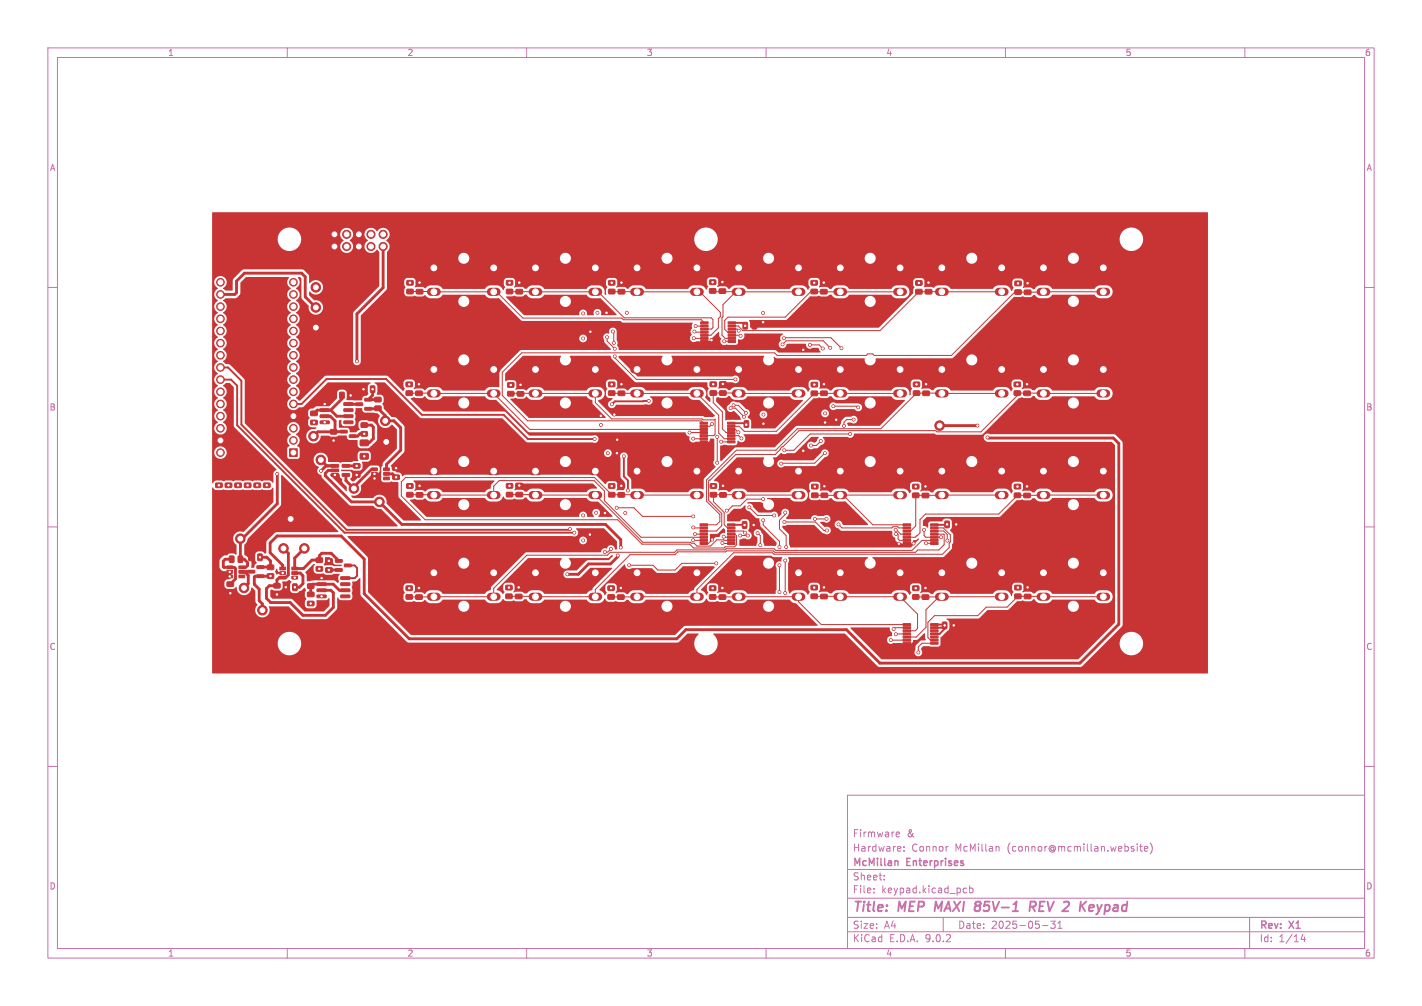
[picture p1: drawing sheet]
<svg xmlns="http://www.w3.org/2000/svg" width="297mm" height="210mm" viewBox="0 0 297 210" stroke-linecap="round" stroke-linejoin="round" font-family="sans-serif">
<defs><g id="words">
<g font-size="2.8" fill="#c872ab">
<text x="178" y="190.9">Title:</text>
<text x="187.7" y="190.9">MEP</text>
<text x="196.1" y="190.9">MAXI</text>
<text x="205.3" y="190.9">85V-1</text>
<text x="217.5" y="190.9">REV 2</text>
<text x="229.6" y="190.9">Keypad</text>
</g>
<g font-size="2.1" fill="#c872ab">
<text x="178" y="178">Hardware:</text>
<text x="178" y="175">Firmware</text>
<text x="189.4" y="175">&amp;</text>
<text x="190.4" y="178">Connor</text>
<text x="199.5" y="178">McMillan</text>
<text x="210.5" y="178">(connor@mcmillan.website)</text>
<text x="178" y="184">Sheet:</text>
<text x="178" y="181.2">McMillan</text>
<text x="189.5" y="181.2">Enterprises</text>
<text x="178" y="186.7">File:</text>
<text x="184.1" y="186.7">keypad.kicad_pcb</text>
<text x="178" y="196.9">KiCad</text>
<text x="178" y="194.1">Size:</text>
<text x="184.7" y="194.1">A4</text>
<text x="185.7" y="196.9">E.D.A.</text>
<text x="193.3" y="196.9">9.0.2</text>
<text x="200" y="194.1">Date:</text>
<text x="207" y="194.1">2025-05-31</text>
<text x="263" y="194.3">Rev:</text>
<text x="263" y="196.9">Id:</text>
<text x="267.1" y="196.9">1/14</text>
<text x="269.4" y="194.3">X1</text>
</g>
<g font-size="1.8" fill="#c872ab">
<text x="35" y="11.9">1</text>
<text x="85" y="11.9">2</text>
<text x="135" y="11.9">3</text>
<text x="185" y="11.9">4</text>
<text x="235" y="11.9">5</text>
<text x="285" y="11.9">6</text>
<text x="10.3" y="35.9">A</text>
<text x="285.4" y="35.9">A</text>
<text x="10.3" y="85.9">B</text>
<text x="285.3" y="85.9">B</text>
<text x="10.3" y="135.9">C</text>
<text x="285.3" y="135.9">C</text>
<text x="10.3" y="185.9">D</text>
<text x="285.3" y="185.9">D</text>
<text x="35" y="199.9">1</text>
<text x="85" y="199.9">2</text>
<text x="135" y="199.9">3</text>
<text x="185" y="199.9">4</text>
<text x="235" y="199.9">5</text>
<text x="285" y="199.9">6</text>
</g>
</g></defs>
<g fill="none" stroke="#c872ab" stroke-width=".21">
<path d="M10 10h277v190h-277zM12 12h273v186h-273zM60 10v2M110 10v2M160 10v2M210 10v2M260 10v2M10 60h2M285 60h2M10 110h2M285 110h2M10 160h2"/>
<path d="M177 166h108v32h-108zM187.2 174.6h.6M187.2 173.8l.5-.1 .2 .4-.7 .1M188.8 177.6v.1M188.8 176.8v.1M197.9 176.7h.1M208.2 176.7l.5 .2v.8M237.5 176.2v.1M237.5 176.7v1M238 176.7h.6M238.2 176.2v1.3l.4 .2M239 177.2l.7-.1v-.3l-.5-.1-.2 .2 .1 .7h.6"/>
<path d="M240.2 176a1.72 1.72 0 0 1 0 2.3M285 160h2M60 198v2M110 198v2M160 198v2M177 194.5h108M177 191.5h108M177 187.5h108M177 181.5h108M182.5 186.3v.1M182.5 185.5v.1M184.7 183.6v.1"/>
<path d="M184.7 182.8v.1M197 191.5v3M201.3 186.3h.6M201.3 185.5h.6M202.5 185.5l.5-.1 .2 .3-.1 .6h-.6M202.5 184.9v1.5M210 198v2M217.7 193.2h1.2M219.5 192.3h.9l-.5 .6 .4 .1v.7l-.2 .1-.6-.1M221 193.8h.8M221 192.7l.4-.4v1.5M260 198v2"/>
<path d="M261 191.5v6.5M272.1 195l-.4 1.1h1M272.5 195.6v1"/>
</g>
<path d="M195.5 188.2l-.3 2M204 189.1h.4M204.1 188.2h.4M204.4 189.1l.2 .1M204.6 190l-.3 .2M204.6 189l-.2 .1M215.1 189.3h.8l.3-.2a.51 .51 0 0 0-.2-.9h-.7l-.3 2M215.6 189.3l.6 .9M227.8 188.9l.6 .1 .1 .4-1 .1M228.3 190.1l-.6 .1" fill="none" stroke="#c872ab" stroke-width=".4"/>
<path d="M187.3 179.7l.3 .2v.8" fill="none" stroke="#c872ab" stroke-width=".3"/>
<g fill="#c83434" stroke="#c83434" stroke-width=".21">
<path d="M212 58.7h1.2l.1 .2v.6l-.2 .2h-1l-.2-.3z"/>
<path d="M212 60.5h1.2l.1 .2v.6l-.2 .2h-1l-.2-.3z"/>
<path d="M214 122.2l1.2-.1 .2 .3-.1 .6-.2 .1h-1l-.2-.2z"/>
<path d="M214 124.1l1.2-.1 .2 .3-.1 .6-.2 .1h-1l-.2-.2z"/>
<path d="M148.2 124.2l1.2-.1 .1 .2v.7l-.2 .1h-1l-.2-.2z"/>
<path d="M148.2 122.3h1.2l.1 .2v.6l-.2 .2h-1l-.2-.3z"/>
<path d="M71.8 84.1h1.9v.5h-1.8z"/>
<path d="M71.8 85.4l1.9-.1v.5l-1.8 .1z"/>
<path d="M71.8 86.6h1.9v.5l-1.8 .1z"/>
<path d="M71.8 87.9h1.9v.5h-1.8z"/>
<path d="M66.9 87.9h1.8l.1 .5h-1.9z"/>
<path d="M66.9 86.6h1.8l.1 .5-1.9 .1z"/>
<path d="M66.9 85.4l1.8-.1 .1 .5-1.9 .1z"/>
<path d="M66.9 84.1h1.8l.1 .5h-1.9z"/>
<path d="M74.3 84.1h1.4v.5l-1.3 .1z"/>
<path d="M76.2 83.2l1.3-.1 .1 .5-1.3 .1z"/>
<path d="M76.2 85.1l1.3-.1 .1 .5-1.3 .1z"/>
<path d="M213.9 79.8l1.2-.1 .1 .3v.5l-.2 .2h-1.1l-.1-.2z"/>
<path d="M213.9 81.7l1.2-.1 .1 .3v.5l-.2 .2h-1.1l-.1-.2z"/>
<path d="M105.8 60.4h1.2l.1 .2v.6l-.2 .2-1-.1-.2-.2z"/>
<path d="M105.8 58.6l1.2-.1 .1 .3v.6l-.2 .1h-1l-.2-.2z"/>
<path d="M80.1 97.7h1.2v.5l-1.1 .1z"/>
<path d="M80.1 98.7l1.2-.1v.6h-1.1z"/>
<path d="M80.1 99.6h1.2v.5l-1.1 .1z"/>
<path d="M77.6 99.6h1.2v.5l-1.1 .1z"/>
<path d="M77.6 98.7l1.2-.1v.6h-1.1z"/>
<path d="M77.6 97.7h1.2v.5l-1.1 .1z"/>
<path d="M49.1 102.8l1.2-.1 .1 .3v.6l-.2 .1h-1l-.2-.2z"/>
<path d="M49.1 100.9l1.2-.1 .1 .3v.6l-.2 .1h-1l-.2-.2z"/>
<path d="M61 118.4h1.1l.1 .5-1.2 .1z"/>
<path d="M61 119.4h1.1l.1 .5h-1.2z"/>
<path d="M61 120.3h1.1l.1 .5-1.2 .1z"/>
<path d="M58.5 120.3h1.1v.5l-1.1 .1z"/>
<path d="M58.5 119.4h1.1v.5h-1.1z"/>
<path d="M58.5 118.4h1.1v.5l-1.1 .1z"/>
<path d="M198.8 129.9l.6-.1 .3 .2v1l-.2 .3h-.6l-.2-.2z"/>
<path d="M196.9 129.9l.6-.1 .3 .2v1l-.2 .3h-.6l-.2-.2z"/>
<path d="M49.9 118.2h1.2v.5h-1.2z"/>
<path d="M49.9 119.1h1.2v.5l-1.2 .1z"/>
<path d="M49.9 120.1h1.2v.5h-1.2z"/>
<path d="M47.4 120.1h1.1l.1 .5h-1.2z"/>
<path d="M47.4 119.1h1.1l.1 .5-1.2 .1z"/>
<path d="M47.4 118.2h1.1l.1 .5h-1.2z"/>
<path d="M64.3 120.1l1.1-.1 .2 .3v.6l-.3 .1h-.9l-.2-.2z"/>
<path d="M64.3 121.9h1.1l.2 .2v.6l-.3 .2-.9-.1-.2-.2z"/>
<path d="M212 124h1.1l.2 .2v.6l-.3 .2h-.9l-.2-.3z"/>
<path d="M212 122.2h1.1l.2 .2v.6l-.3 .2h-.9l-.2-.3z"/>
<path d="M71.9 117.8l1.4-.1 .1 .5-1.4 .1z"/>
<path d="M70.1 118.7h1.3l.1 .5-1.4 .1z"/>
<path d="M70.1 116.8h1.3l.1 .5-1.4 .1z"/>
<path d="M105.8 102.8h1.2l.1 .2v.6l-.2 .2-1-.1-.2-.2z"/>
<path d="M105.8 101l1.2-.1 .1 .3v.6l-.2 .1h-1l-.2-.2z"/>
<path d="M129 122.3h1.2l.2 .2v.6l-.3 .1h-1l-.2-.2z"/>
<path d="M129 124.2h1.2l.2 .2v.6l-.3 .1h-1l-.2-.2z"/>
<path d="M150.2 122.3h1.2l.2 .2v.6l-.2 .1h-1.1l-.1-.2z"/>
<path d="M150.2 124.2h1.2l.2 .2v.6l-.2 .1h-1.1l-.1-.2z"/>
<path d="M211.8 81.6h1.2l.2 .2v.6l-.3 .2h-1l-.1-.3z"/>
<path d="M211.8 79.8l1.2-.1 .2 .3v.6l-.3 .2-1-.1-.1-.2z"/>
<path d="M127 124.2l1.2-.1 .1 .2v.7l-.2 .1h-1l-.2-.2z"/>
<path d="M127 122.3h1.2l.1 .2v.6l-.2 .2h-1l-.2-.3z"/>
<path d="M129.1 101l1.2-.1 .2 .3v.6l-.3 .1h-1l-.2-.2z"/>
<path d="M129.1 102.9l1.2-.1 .2 .3v.6l-.3 .1h-1l-.2-.2z"/>
<path d="M85 60.4h1.2l.1 .2v.6l-.2 .2-1-.1-.2-.2z"/>
<path d="M85 58.6l1.2-.1 .1 .3v.6l-.2 .1h-1l-.2-.2z"/>
<path d="M60.5 93.7h1.6v1.6h-1.6z"/>
<path d="M150.2 58.4h1.2l.2 .2v.6l-.2 .2-1.1-.1-.1-.2z"/>
<path d="M150.2 60.3h1.2l.2 .2v.6l-.2 .2-1.1-.1-.1-.2z"/>
<path d="M107.7 122.2l1.2-.1 .2 .3-.1 .6-.2 .1h-1l-.2-.2z"/>
<path d="M107.7 124.1l1.2-.1 .2 .3-.1 .6-.2 .1h-1l-.2-.2z"/>
<path d="M211.9 103l1.1-.1 .2 .2v.7l-.2 .1h-1l-.2-.2z"/>
<path d="M211.9 101.1h1.1l.2 .2v.6l-.2 .2h-1l-.2-.3z"/>
<path d="M84.8 124.2l1.2-.1 .2 .2v.7l-.3 .1h-1l-.1-.2z"/>
<path d="M84.8 122.3h1.2l.2 .2v.6l-.3 .2h-1l-.1-.3z"/>
<path d="M84.8 81.6h1.2l.2 .2v.6l-.3 .2h-1l-.1-.3z"/>
<path d="M84.8 79.8l1.2-.1 .2 .3v.6l-.3 .2-1-.1-.1-.2z"/>
<path d="M78.3 84.8l1.2-.1 .1 .3v.6l-.2 .1h-1l-.2-.2z"/>
<path d="M78.3 83l1.2-.1 .1 .2v.7l-.2 .1h-1l-.2-.2z"/>
<path d="M193.3 58.6l1.2-.1 .2 .2-.1 .6-.2 .2h-1l-.2-.3z"/>
<path d="M193.3 60.5l1.2-.1 .2 .2-.1 .6-.2 .2h-1l-.2-.3z"/>
<path d="M53.1 102.8l1.2-.1 .1 .3v.6l-.2 .1h-1l-.2-.2z"/>
<path d="M53.1 100.9l1.2-.1 .1 .3v.6l-.2 .1h-1l-.2-.2z"/>
<path d="M214 58.7l1.2-.1 .2 .3-.1 .6-.2 .1h-1l-.2-.2z"/>
<path d="M214 60.6l1.2-.1 .2 .3-.1 .6-.2 .1h-1l-.2-.2z"/>
<path d="M192.6 122.3h1.3l.1 .2v.6l-.2 .1h-1.1l-.1-.2z"/>
<path d="M192.6 124.2h1.3l.1 .2v.6l-.2 .1h-1.1l-.1-.2z"/>
<path d="M171.4 122.2l1.3-.1 .1 .3v.6l-.2 .1h-1.1l-.1-.2z"/>
<path d="M171.4 124.1l1.3-.1 .1 .3v.6l-.2 .1h-1.1l-.1-.2z"/>
<path d="M148.2 60.3l1.2-.1 .1 .3v.6l-.2 .1h-1l-.2-.2z"/>
<path d="M148.2 58.5l1.2-.1 .1 .2v.7l-.2 .1h-1l-.2-.2z"/>
<path d="M47.1 102.8l1.2-.1 .1 .3v.6l-.2 .1h-1l-.2-.2z"/>
<path d="M47.1 100.9l1.2-.1 .1 .3v.6l-.2 .1h-1l-.2-.2z"/>
<path d="M64.2 123.7l1.3-.1 .1 .2v.6l-.2 .2h-1.1l-.1-.3z"/>
<path d="M64.2 125.6l1.3-.1 .1 .2v.6l-.2 .2h-1.1l-.1-.3z"/>
<path d="M73 90.8h1.3l.1 .5h-1.4z"/>
<path d="M71.1 91.7h1.3l.1 .5-1.3 .1z"/>
<path d="M71.1 89.8h1.3l.1 .5-1.3 .1z"/>
<path d="M45.1 102.8l1.2-.1 .1 .3v.6l-.2 .1h-1l-.2-.2z"/>
<path d="M45.1 100.9l1.2-.1 .1 .3v.6l-.2 .1h-1l-.2-.2z"/>
<path d="M107.8 100.9h1.2l.2 .2v.6l-.3 .2-1-.1-.2-.2z"/>
<path d="M107.8 102.8h1.2l.2 .2v.6l-.3 .2-1-.1-.2-.2z"/>
<path d="M169.4 124h1.2l.2 .2-.1 .6-.2 .2h-1l-.1-.3z"/>
<path d="M169.4 122.2h1.2l.2 .2-.1 .6-.2 .2h-1l-.1-.3z"/>
<path d="M66.1 116.5l1.1-.1 .2 .3v.6l-.3 .1h-.9l-.2-.2z"/>
<path d="M66.1 118.3h1.1l.2 .2v.6l-.3 .2-.9-.1-.2-.2z"/>
<path d="M57.2 123.7l1.2-.1 .1 .2v.7l-.2 .1h-1l-.2-.2z"/>
<path d="M57.2 121.8h1.2l.1 .2v.6l-.2 .2h-1l-.2-.3z"/>
<path d="M73.8 98.7h1.3l.1 .2v.6l-.2 .2-1.1-.1-.1-.2z"/>
<path d="M73.8 96.8h1.3l.1 .2v.6l-.2 .2-1.1-.1-.1-.2z"/>
<path d="M157 108.9h.7l.2 .1v1.1l-.1 .2h-.6l-.3-.1z"/>
<path d="M155.1 108.9h.7l.2 .1v1.1l-.1 .2h-.6l-.3-.1z"/>
<path d="M169.6 103l1.1-.1 .2 .2v.7l-.3 .1h-1l-.1-.2z"/>
<path d="M169.6 101.1h1.1l.2 .2v.6l-.3 .2h-1l-.1-.3z"/>
<path d="M85 102.8h1.1l.2 .2v.6l-.3 .2h-.9l-.2-.3z"/>
<path d="M85 101h1.1l.2 .2v.6l-.3 .2-.9-.1-.2-.2z"/>
<path d="M192.6 101.1h1.3l.1 .2v.6l-.2 .1h-1.1l-.1-.2z"/>
<path d="M192.6 103h1.3l.1 .2v.6l-.2 .1h-1.1l-.1-.2z"/>
<path d="M86.9 79.8l1.2-.1 .1 .3v.5l-.2 .2h-1.1l-.1-.2z"/>
<path d="M86.9 81.7l1.2-.1 .1 .3v.5l-.2 .2h-1.1l-.1-.2z"/>
<path d="M129.1 58.6l1.3-.1 .1 .2v.6l-.2 .2h-1.1l-.1-.3z"/>
<path d="M129.1 60.5l1.3-.1 .1 .2v.6l-.2 .2h-1.1l-.1-.3z"/>
<path d="M194.4 109.4h1.5v.3l-1.5 .1z"/>
<path d="M194.4 110h1.5v.4h-1.5z"/>
<path d="M194.4 110.7h1.5v.3l-1.5 .1z"/>
<path d="M194.4 111.3h1.5v.4h-1.5z"/>
<path d="M194.4 112h1.5v.3l-1.5 .1z"/>
<path d="M194.4 112.6h1.5v.4h-1.5z"/>
<path d="M194.4 113.3h1.5v.3l-1.5 .1z"/>
<path d="M188.6 113.3h1.6v.3l-1.5 .1z"/>
<path d="M188.6 112.6h1.6v.4h-1.5z"/>
<path d="M188.6 112h1.6v.3l-1.5 .1z"/>
<path d="M188.6 111.3h1.6v.4h-1.5z"/>
<path d="M188.6 110.7h1.6v.3l-1.5 .1z"/>
<path d="M188.6 110h1.6v.4h-1.5z"/>
<path d="M188.6 109.4h1.6v.3l-1.5 .1z"/>
<path d="M86.9 122.3h1.2l.1 .2v.6l-.2 .1h-1.1l-.1-.2z"/>
<path d="M86.9 124.2h1.2l.1 .2v.6l-.2 .1h-1.1l-.1-.2z"/>
<path d="M106.1 81.8l1.1-.1 .2 .2v.7l-.3 .1h-1l-.1-.2z"/>
<path d="M106.1 79.9h1.1l.2 .2v.6l-.3 .2h-1l-.1-.3z"/>
<path d="M75.5 80.6l.7-.1 .2 .2v1l-.1 .3h-.6l-.3-.2z"/>
<path d="M77.4 80.6l.7-.1 .2 .2v1l-.1 .3h-.6l-.3-.2z"/>
<path d="M171.5 101.1l1.3-.1 .1 .3v.5l-.2 .2h-1.1l-.1-.2z"/>
<path d="M171.5 103l1.3-.1 .1 .3v.5l-.2 .2h-1.1l-.1-.2z"/>
<path d="M51.8 119.1l1.3-.1 .1 .5-1.3 .1z"/>
<path d="M53.7 118.1h1.3l.1 .5-1.4 .1z"/>
<path d="M53.7 120h1.3l.1 .5-1.4 .1z"/>
<path d="M71.5 97h1.5v.5h-1.5z"/>
<path d="M71.5 98.9h1.5v.5h-1.5z"/>
<path d="M69.2 98.9h1.5v.5h-1.5z"/>
<path d="M69.2 97.9h1.5v.5l-1.5 .1z"/>
<path d="M69.2 97h1.5v.5h-1.5z"/>
<path d="M52 115.7l.6-.1 .3 .2v1l-.2 .2-.6 .1-.2-.2z"/>
<path d="M53.9 115.7l.6-.1 .3 .2v1l-.2 .2-.6 .1-.2-.2z"/>
<path d="M129.1 79.8l1.3-.1 .1 .3v.5l-.2 .2h-1.1l-.1-.2z"/>
<path d="M129.1 81.7l1.3-.1 .1 .3v.5l-.2 .2h-1.1l-.1-.2z"/>
<path d="M152 109.4h1.5v.3l-1.5 .1z"/>
<path d="M152 110h1.5v.4h-1.5z"/>
<path d="M152 110.7h1.5v.3l-1.5 .1z"/>
<path d="M152 111.3h1.5v.4h-1.5z"/>
<path d="M152 112h1.5v.3l-1.5 .1z"/>
<path d="M152 112.6h1.5v.4h-1.5z"/>
<path d="M152 113.3h1.5v.3l-1.5 .1z"/>
<path d="M146.2 113.3h1.5l.1 .3-1.6 .1z"/>
<path d="M146.2 112.6h1.5l.1 .4h-1.6z"/>
<path d="M146.2 112h1.5l.1 .3-1.6 .1z"/>
<path d="M146.2 111.3h1.5l.1 .4h-1.6z"/>
<path d="M146.2 110.7h1.5l.1 .3-1.6 .1z"/>
<path d="M146.2 110h1.5l.1 .4h-1.6z"/>
<path d="M146.2 109.4h1.5l.1 .3-1.6 .1z"/>
<path d="M127.1 81.6h1.2l.2 .2-.1 .6-.2 .2h-1l-.1-.3z"/>
<path d="M127.1 79.8l1.2-.1 .2 .3-.1 .6-.2 .2-1-.1-.1-.2z"/>
<path d="M190.6 103l1.2-.1 .2 .2-.1 .7-.2 .1h-1l-.1-.2z"/>
<path d="M190.6 101.1h1.2l.2 .2-.1 .6-.2 .2h-1l-.1-.3z"/>
<path d="M171.4 79.8l1.3-.1 .1 .3v.5l-.2 .2h-1.1l-.1-.2z"/>
<path d="M171.4 81.7l1.3-.1 .1 .3v.5l-.2 .2h-1.1l-.1-.2z"/>
<path d="M87 58.6l1.2-.1 .2 .2-.1 .6-.2 .2h-1l-.2-.3z"/>
<path d="M87 60.5l1.2-.1 .2 .2-.1 .6-.2 .2h-1l-.2-.3z"/>
<path d="M171.4 58.6l1.2-.1 .2 .2v.6l-.3 .2h-1l-.2-.3z"/>
<path d="M171.4 60.5l1.2-.1 .2 .2v.6l-.3 .2h-1l-.2-.3z"/>
<path d="M55.9 118l1.1-.1 .2 .3v.6l-.3 .1h-.9l-.2-.2z"/>
<path d="M55.9 119.8h1.1l.2 .2v.6l-.3 .2-.9-.1-.2-.2z"/>
<path d="M152 88.2l1.5-.1v.4h-1.5z"/>
<path d="M152 88.8h1.5v.4h-1.5z"/>
<path d="M152 89.5l1.5-.1v.4h-1.5z"/>
<path d="M152 90.1h1.5v.4h-1.5z"/>
<path d="M152 90.8l1.5-.1v.4h-1.5z"/>
<path d="M152 91.4h1.5v.4h-1.5z"/>
<path d="M152 92.1l1.5-.1v.4h-1.5z"/>
<path d="M146.2 92.1l1.5-.1 .1 .4h-1.6z"/>
<path d="M146.2 91.4h1.5l.1 .4h-1.6z"/>
<path d="M146.2 90.8l1.5-.1 .1 .4h-1.6z"/>
<path d="M146.2 90.1h1.5l.1 .4h-1.6z"/>
<path d="M146.2 89.5l1.5-.1 .1 .4h-1.6z"/>
<path d="M146.2 88.8h1.5l.1 .4h-1.6z"/>
<path d="M146.2 88.2l1.5-.1 .1 .4h-1.6z"/>
<path d="M51.1 102.8l1.2-.1 .1 .3v.6l-.2 .1h-1l-.2-.2z"/>
<path d="M51.1 100.9l1.2-.1 .1 .3v.6l-.2 .1h-1l-.2-.2z"/>
<path d="M127.1 102.8h1.2l.2 .2-.1 .6-.2 .2h-1l-.1-.3z"/>
<path d="M127.1 101h1.2l.2 .2-.1 .6-.2 .2-1-.1-.1-.2z"/>
<path d="M169.5 81.7l1.1-.1 .2 .3v.6l-.3 .1h-1l-.1-.2z"/>
<path d="M169.5 79.9l1.1-.1 .2 .2v.6l-.3 .2h-1l-.1-.2z"/>
<path d="M190.6 124.2l1.2-.1 .2 .2-.1 .7-.2 .1h-1l-.1-.2z"/>
<path d="M190.6 122.3h1.2l.2 .2-.1 .6-.2 .2h-1l-.1-.3z"/>
<path d="M169.4 60.4h1.2l.2 .2-.1 .6-.2 .2-1-.1-.1-.2z"/>
<path d="M169.4 58.6l1.2-.1 .2 .3-.1 .6-.2 .1h-1l-.1-.2z"/>
<path d="M47.4 123.4h1.3l.1 .2v.6l-.2 .1h-1.1l-.1-.2z"/>
<path d="M47.4 121.5h1.3l.1 .2v.6l-.2 .1h-1.1l-.1-.2z"/>
<path d="M108.1 79.9l1.2-.1 .1 .3v.6l-.2 .1h-1.1l-.1-.2z"/>
<path d="M108.1 81.8l1.2-.1 .1 .3v.6l-.2 .1h-1.1l-.1-.2z"/>
<path d="M148.4 102.8h1.1l.2 .2v.6l-.2 .2h-1l-.2-.3z"/>
<path d="M148.4 101h1.1l.2 .2v.6l-.2 .2-1-.1-.2-.2z"/>
<path d="M75.4 88.3l1.2-.1 .2 .3v.6l-.3 .2-1-.1-.1-.2z"/>
<path d="M75.4 90.1h1.2l.2 .2v.6l-.3 .2h-1l-.1-.3z"/>
<path d="M192.8 79.8l1.2-.1 .1 .3v.5l-.2 .2h-1l-.2-.2z"/>
<path d="M192.8 81.7l1.2-.1 .1 .3v.5l-.2 .2h-1l-.2-.2z"/>
<path d="M157.4 87.9l.6-.1 .3 .1v1.1l-.2 .2h-.6l-.2-.1z"/>
<path d="M155.5 87.9l.6-.1 .3 .1v1.1l-.2 .2h-.6l-.2-.1z"/>
<path d="M71.2 120.4h1.8l.1 .5-1.9 .1z"/>
<path d="M71.2 121.7h1.8l.1 .5h-1.9z"/>
<path d="M71.2 123l1.8-.1 .1 .5-1.9 .1z"/>
<path d="M71.2 124.2h1.8l.1 .5-1.9 .1z"/>
<path d="M66.2 124.2h1.9v.5l-1.8 .1z"/>
<path d="M66.2 123l1.9-.1v.5l-1.8 .1z"/>
<path d="M66.2 121.7h1.9v.5h-1.8z"/>
<path d="M66.2 120.4h1.9v.5l-1.8 .1z"/>
<path d="M148.3 81.6l1.2-.1 .2 .3v.6l-.3 .2-1-.1-.1-.2z"/>
<path d="M148.3 79.8l1.2-.1 .2 .3v.6l-.3 .1h-1l-.1-.2z"/>
<path d="M194.4 130.2h1.5v.4h-1.5z"/>
<path d="M194.4 130.8h1.5v.4h-1.5z"/>
<path d="M194.4 131.5h1.5v.4h-1.5z"/>
<path d="M194.4 132.1h1.5v.4h-1.5z"/>
<path d="M194.4 132.8h1.5v.4h-1.5z"/>
<path d="M194.4 133.4h1.5v.4h-1.5z"/>
<path d="M194.4 134.1h1.5v.4h-1.5z"/>
<path d="M188.6 134.1h1.6v.4h-1.5z"/>
<path d="M188.6 133.4h1.6v.4h-1.5z"/>
<path d="M188.6 132.8h1.6v.4h-1.5z"/>
<path d="M188.6 132.1h1.6v.4h-1.5z"/>
<path d="M188.6 131.5h1.6v.4h-1.5z"/>
<path d="M188.6 130.8h1.6v.4h-1.5z"/>
<path d="M188.6 130.2h1.6v.4h-1.5z"/>
<path d="M64.9 85.9l1.2-.1 .2 .2v.6l-.2 .2h-1.1l-.1-.3z"/>
<path d="M64.9 87.8l1.2-.1 .2 .2v.6l-.2 .2h-1.1l-.1-.3z"/>
<path d="M199.3 108.8l.7-.1 .2 .2v1l-.1 .3h-.6l-.3-.2z"/>
<path d="M197.4 108.8l.7-.1 .2 .2v1l-.1 .3h-.6l-.3-.2z"/>
<path d="M68 116.7l1.3-.1 .1 .2v.6l-.2 .2h-1.1l-.1-.3z"/>
<path d="M68 118.6l1.3-.1 .1 .2v.6l-.2 .2h-1.1l-.1-.3z"/>
<path d="M105.7 124h1.1l.2 .2v.6l-.3 .2h-.9l-.2-.3z"/>
<path d="M105.7 122.2h1.1l.2 .2v.6l-.3 .2h-.9l-.2-.3z"/>
<path d="M69 89.7l1.2-.1 .2 .3v.6l-.3 .2-1-.1-.1-.2z"/>
<path d="M69 91.5h1.2l.2 .2v.6l-.3 .2h-1l-.1-.3z"/>
<path d="M150.4 101l1.2-.1 .1 .3v.6l-.2 .1h-1.1l-.1-.2z"/>
<path d="M150.4 102.9l1.2-.1 .1 .3v.6l-.2 .1h-1.1l-.1-.2z"/>
<path d="M152.1 67.2h1.5v.4h-1.5z"/>
<path d="M152.1 67.9l1.5-.1v.4h-1.5z"/>
<path d="M152.1 68.5h1.5v.4h-1.5z"/>
<path d="M152.1 69.2l1.5-.1v.4h-1.5z"/>
<path d="M152.1 69.8h1.5v.4h-1.5z"/>
<path d="M152.1 70.5l1.5-.1v.4h-1.5z"/>
<path d="M152.1 71.1h1.5v.4h-1.5z"/>
<path d="M146.3 71.1h1.6v.4h-1.5z"/>
<path d="M146.3 70.5l1.6-.1v.4h-1.5z"/>
<path d="M146.3 69.8h1.6v.4h-1.5z"/>
<path d="M146.3 69.2l1.6-.1v.4h-1.5z"/>
<path d="M146.3 68.5h1.6v.4h-1.5z"/>
<path d="M146.3 67.9l1.6-.1v.4h-1.5z"/>
<path d="M146.3 67.2h1.6v.4h-1.5z"/>
<path d="M127.1 60.4h1.2l.2 .2-.1 .6-.2 .2-1-.1-.1-.2z"/>
<path d="M127.1 58.6l1.2-.1 .2 .3-.1 .6-.2 .1h-1l-.1-.2z"/>
<path d="M213.9 101.1h1.2l.1 .2v.6l-.2 .1h-1.1l-.1-.2z"/>
<path d="M213.9 103h1.2l.1 .2v.6l-.2 .1h-1.1l-.1-.2z"/>
<path d="M59.3 121.9h.6l.3 .1v1.1l-.2 .2h-.6l-.2-.1z"/>
<path d="M61.2 121.9h.6l.3 .1v1.1l-.2 .2h-.6l-.2-.1z"/>
<path d="M47.9 116.1l.7-.1 .3 .2v1l-.2 .2h-.6l-.2-.1z"/>
<path d="M49.8 116.1l.7-.1 .2 .2v1l-.1 .2h-.7l-.2-.1z"/>
<path d="M107.8 58.6l1.2-.1 .2 .2v.6l-.3 .2h-1l-.2-.3z"/>
<path d="M107.8 60.5l1.2-.1 .2 .2v.6l-.3 .2h-1l-.2-.3z"/>
<path d="M157.1 67.3h.7l.2 .1 .1 1.1-.2 .2h-.6l-.2-.1z"/>
<path d="M155.2 67.3h.7l.2 .1 .1 1.1-.2 .2h-.6l-.2-.1z"/>
<path d="M72.8 81.9l.7-.1 .2 .2 .1 1-.2 .2h-.6l-.3-.1z"/>
<path d="M71 81.9l.7-.1 .2 .2v1l-.1 .2h-.6l-.3-.1z"/>
<path d="M191.3 60.5l1.2-.1 .1 .2v.7l-.2 .1h-1l-.2-.2z"/>
<path d="M191.3 58.6h1.2l.1 .2v.6l-.2 .2h-1l-.2-.3z"/>
<path d="M150.3 79.7h1.2l.2 .2v.6l-.3 .2-1-.1-.2-.2z"/>
<path d="M150.3 81.6h1.2l.2 .2v.6l-.3 .2-1-.1-.2-.2z"/>
<path d="M55.1 102.8l1.2-.1 .1 .3v.6l-.2 .1h-1l-.2-.2z"/>
<path d="M55.1 100.9l1.2-.1 .1 .3v.6l-.2 .1h-1l-.2-.2z"/>
<path d="M190.8 81.6h1.2l.1 .2v.6l-.2 .2h-1l-.2-.3z"/>
<path d="M190.8 79.8l1.2-.1 .1 .3v.6l-.2 .2-1-.1-.2-.2z"/>
<path d="M82.1 97.3l1.2-.1 .1 .3v.6l-.2 .1h-1l-.2-.2z"/>
<path d="M82.1 99.2l1.2-.1 .1 .3v.6l-.2 .1h-1l-.2-.2z"/>
<path d="M75.3 94.7l1.5-.1 .1 .3v.8l-.2 .2h-1.3l-.2-.3z"/>
<path d="M75.3 91.9l1.5-.1 .1 .3v.8l-.2 .2h-1.3l-.2-.3z"/>
<path d="M87 101l1.2-.1 .2 .3-.1 .6-.2 .1h-1l-.2-.2z"/>
<path d="M87 102.9l1.2-.1 .2 .3-.1 .6-.2 .1h-1l-.2-.2z"/>
<path d="M69.1 48.1h1.5v1.6h-1.5z"/>
<circle cx="65.5" cy="91.1" r="1"/>
<circle cx="59.2" cy="114.5" r="1"/>
<circle cx="46" cy="94.5" r=".8"/>
<circle cx="46" cy="91.9" r=".8"/>
<circle cx="46" cy="89.4" r=".8"/>
<circle cx="46" cy="86.9" r=".8"/>
<circle cx="46" cy="84.3" r=".8"/>
<circle cx="46" cy="81.8" r=".8"/>
<circle cx="46" cy="79.2" r=".8"/>
<circle cx="46" cy="76.7" r=".8"/>
<circle cx="46" cy="74.2" r=".8"/>
<circle cx="46" cy="71.6" r=".8"/>
<circle cx="46" cy="69.1" r=".8"/>
<circle cx="46" cy="66.5" r=".8"/>
<circle cx="46" cy="64" r=".8"/>
<circle cx="46" cy="61.5" r=".8"/>
<circle cx="46" cy="58.9" r=".8"/>
<circle cx="61.3" cy="58.9" r=".8"/>
<circle cx="61.3" cy="61.5" r=".8"/>
<circle cx="61.3" cy="64" r=".8"/>
<circle cx="61.3" cy="66.5" r=".8"/>
<circle cx="61.3" cy="69.1" r=".8"/>
<circle cx="61.3" cy="71.6" r=".8"/>
<circle cx="61.3" cy="74.2" r=".8"/>
<circle cx="61.3" cy="76.7" r=".8"/>
<circle cx="61.3" cy="79.2" r=".8"/>
<circle cx="61.3" cy="81.8" r=".8"/>
<circle cx="61.3" cy="84.3" r=".8"/>
<circle cx="61.3" cy="86.9" r=".8"/>
<circle cx="61.3" cy="89.4" r=".8"/>
<circle cx="61.3" cy="91.9" r=".8"/>
<circle cx="80.7" cy="92.3" r="1"/>
<circle cx="67" cy="96" r="1"/>
<circle cx="66" cy="68.4" r="1"/>
<circle cx="50.2" cy="112.4" r="1"/>
<circle cx="66" cy="64.2" r="1"/>
<circle cx="73.9" cy="102" r="1"/>
<circle cx="79.2" cy="104.8" r="1"/>
<circle cx="196.2" cy="88.8" r="1"/>
<circle cx="63.6" cy="114.5" r="1"/>
<circle cx="51" cy="122.7" r="1"/>
<circle cx="60.7" cy="108.3" r="1"/>
<circle cx="66" cy="60" r="1"/>
<circle cx="54.8" cy="127.4" r="1"/>
<circle cx="80.5" cy="87.9" r="1"/>
<circle cx="80" cy="51.5" r=".85"/>
<circle cx="80" cy="48.9" r=".85"/>
<circle cx="77.5" cy="51.5" r=".85"/>
<circle cx="77.5" cy="48.9" r=".85"/>
<circle cx="74.9" cy="51.5" r=".85"/>
<circle cx="74.9" cy="48.9" r=".85"/>
<circle cx="72.4" cy="51.5" r=".85"/>
<circle cx="72.4" cy="48.9" r=".85"/>
<circle cx="69.9" cy="51.5" r=".85"/>
<circle cx="57.9" cy="98.9" r=".3"/>
<circle cx="150.9" cy="58.9" r=".3"/>
<circle cx="128.9" cy="94.6" r=".3"/>
<circle cx="108.7" cy="80.3" r=".3"/>
<circle cx="199.7" cy="109.5" r=".3"/>
<circle cx="172.1" cy="59" r=".3"/>
<circle cx="193.9" cy="59" r=".3"/>
<circle cx="157.4" cy="109.6" r=".3"/>
<circle cx="172.3" cy="88.2" r=".3"/>
<circle cx="78.2" cy="99.9" r=".3"/>
<circle cx="151" cy="101.4" r=".3"/>
<circle cx="48" cy="120.3" r=".3"/>
<circle cx="108.5" cy="59" r=".3"/>
<circle cx="126.7" cy="65.3" r=".3"/>
<circle cx="187.7" cy="113.5" r=".3"/>
<circle cx="174.6" cy="87.6" r=".3"/>
<circle cx="193.3" cy="101.5" r=".3"/>
<circle cx="78.2" cy="98.9" r=".3"/>
<circle cx="214.6" cy="122.6" r=".3"/>
<circle cx="87.5" cy="80.2" r=".3"/>
<circle cx="73.2" cy="82.5" r=".3"/>
<circle cx="69.7" cy="92" r=".3"/>
<circle cx="87.5" cy="122.7" r=".3"/>
<circle cx="172.2" cy="101.5" r=".3"/>
<circle cx="128.3" cy="86.5" r=".3"/>
<circle cx="193.4" cy="80.2" r=".3"/>
<circle cx="87.6" cy="59" r=".3"/>
<circle cx="48" cy="119.4" r=".3"/>
<circle cx="159.5" cy="88.5" r=".3"/>
<circle cx="57.8" cy="124.1" r=".3"/>
<circle cx="123.2" cy="111.6" r=".3"/>
<circle cx="67.8" cy="84.3" r=".3"/>
<circle cx="129.8" cy="101.4" r=".3"/>
<circle cx="150.9" cy="122.7" r=".3"/>
<circle cx="126.4" cy="107.1" r=".3"/>
<circle cx="129.8" cy="59" r=".3"/>
<circle cx="193.3" cy="122.7" r=".3"/>
<circle cx="108.5" cy="101.4" r=".3"/>
<circle cx="125.5" cy="86.8" r=".3"/>
<circle cx="167.8" cy="94.1" r=".3"/>
<circle cx="214.5" cy="101.5" r=".3"/>
<circle cx="167.8" cy="73" r=".3"/>
<circle cx="69.9" cy="99.2" r=".3"/>
<circle cx="75.9" cy="81.3" r=".3"/>
<circle cx="68.7" cy="117.1" r=".3"/>
<circle cx="129.8" cy="80.2" r=".3"/>
<circle cx="159.4" cy="67.2" r=".3"/>
<circle cx="148.6" cy="71" r=".3"/>
<circle cx="123.3" cy="69.3" r=".3"/>
<circle cx="59.7" cy="122.6" r=".3"/>
<circle cx="172.1" cy="80.2" r=".3"/>
<circle cx="151" cy="80.2" r=".3"/>
<circle cx="199.2" cy="130.6" r=".3"/>
<circle cx="190.8" cy="113.5" r=".3"/>
<circle cx="82.7" cy="97.7" r=".3"/>
<circle cx="214.5" cy="80.2" r=".3"/>
<circle cx="128.9" cy="91.8" r=".3"/>
<circle cx="74.5" cy="99.2" r=".3"/>
<circle cx="172.1" cy="122.6" r=".3"/>
<circle cx="108.3" cy="122.6" r=".3"/>
<circle cx="67.2" cy="120.7" r=".3"/>
<circle cx="59" cy="119.6" r=".3"/>
<circle cx="214.6" cy="59.1" r=".3"/>
<circle cx="129.7" cy="122.7" r=".3"/>
<circle cx="148.8" cy="112.7" r=".3"/>
<circle cx="48.1" cy="123.8" r=".3"/>
<circle cx="87.6" cy="101.4" r=".3"/>
<circle cx="127.6" cy="122.8" r=".3"/>
<circle cx="172.3" cy="86.3" r=".3"/>
<circle cx="155.5" cy="109.6" r=".3"/>
<circle cx="51.7" cy="101.3" r=".3"/>
<circle cx="155.6" cy="68" r=".3"/>
<circle cx="55.7" cy="101.3" r=".3"/>
<circle cx="106.3" cy="122.7" r=".3"/>
<circle cx="68.7" cy="119" r=".3"/>
<circle cx="212.6" cy="122.7" r=".3"/>
<circle cx="49.7" cy="101.3" r=".3"/>
<circle cx="67.2" cy="124.5" r=".3"/>
<circle cx="170.1" cy="122.7" r=".3"/>
<circle cx="197.3" cy="130.6" r=".3"/>
<circle cx="130.6" cy="107.1" r=".3"/>
<circle cx="61.6" cy="122.6" r=".3"/>
<circle cx="159.5" cy="86.6" r=".3"/>
<circle cx="170.1" cy="80.3" r=".3"/>
<circle cx="155.9" cy="88.7" r=".3"/>
<circle cx="212.5" cy="80.2" r=".3"/>
<circle cx="191.9" cy="59.1" r=".3"/>
<circle cx="106.4" cy="101.4" r=".3"/>
<circle cx="65.6" cy="88.2" r=".3"/>
<circle cx="170.2" cy="101.6" r=".3"/>
<circle cx="121.8" cy="70.7" r=".3"/>
<circle cx="66.7" cy="118.7" r=".3"/>
<circle cx="149" cy="80.2" r=".3"/>
<circle cx="149" cy="101.4" r=".3"/>
<circle cx="191.3" cy="122.8" r=".3"/>
<circle cx="74.5" cy="97.3" r=".3"/>
<circle cx="124.5" cy="107" r=".3"/>
<circle cx="45.7" cy="101.3" r=".3"/>
<circle cx="121.8" cy="65.4" r=".3"/>
<circle cx="53.7" cy="101.3" r=".3"/>
<circle cx="64.9" cy="126" r=".3"/>
<circle cx="130.9" cy="65.3" r=".3"/>
<circle cx="170.1" cy="59" r=".3"/>
<circle cx="127.8" cy="59" r=".3"/>
<circle cx="212.5" cy="101.6" r=".3"/>
<circle cx="54.3" cy="116.3" r=".3"/>
<circle cx="191.4" cy="80.2" r=".3"/>
<circle cx="85.5" cy="122.8" r=".3"/>
<circle cx="212.6" cy="59.2" r=".3"/>
<circle cx="77.8" cy="81.3" r=".3"/>
<circle cx="148.8" cy="122.8" r=".3"/>
<circle cx="106.4" cy="59" r=".3"/>
<circle cx="124.8" cy="65.3" r=".3"/>
<circle cx="85.6" cy="101.4" r=".3"/>
<circle cx="125.5" cy="88.7" r=".3"/>
<circle cx="127.8" cy="101.4" r=".3"/>
<circle cx="76.1" cy="95.3" r=".3"/>
<circle cx="106.7" cy="80.4" r=".3"/>
<circle cx="127" cy="94.6" r=".3"/>
<circle cx="159.4" cy="65.3" r=".3"/>
<circle cx="197.8" cy="109.5" r=".3"/>
<circle cx="82.7" cy="99.6" r=".3"/>
<circle cx="67.8" cy="88.2" r=".3"/>
<circle cx="127.8" cy="80.2" r=".3"/>
<circle cx="191.3" cy="101.6" r=".3"/>
<circle cx="121.8" cy="107.6" r=".3"/>
<circle cx="121.8" cy="112.8" r=".3"/>
<circle cx="47.7" cy="101.3" r=".3"/>
<circle cx="148.8" cy="58.9" r=".3"/>
<circle cx="85.6" cy="59" r=".3"/>
<circle cx="85.5" cy="80.2" r=".3"/>
<circle cx="74.5" cy="75.4" r=".3"/>
<circle cx="76.1" cy="90.6" r=".3"/>
<circle cx="56.5" cy="120.2" r=".3"/>
<circle cx="61.6" cy="120.6" r=".3"/>
<circle cx="124.2" cy="91.7" r=".3"/>
<circle cx="119.9" cy="111.2" r=".3"/>
<circle cx="119" cy="110.5" r=".3"/>
<circle cx="131.1" cy="102.4" r=".3"/>
<circle cx="130.3" cy="95.3" r=".3"/>
<circle cx="127.8" cy="84.4" r=".3"/>
<circle cx="135.5" cy="83.7" r=".3"/>
<circle cx="206.2" cy="91.3" r=".3"/>
<circle cx="204.2" cy="88.8" r=".3"/>
<circle cx="118.5" cy="119.9" r=".3"/>
<circle cx="67.1" cy="98.3" r=".3"/>
<circle cx="129" cy="116" r=".3"/>
<circle cx="193.4" cy="113.4" r=".3"/>
<circle cx="129.7" cy="114.3" r=".3"/>
<circle cx="193" cy="110.6" r=".3"/>
<circle cx="196.6" cy="112.2" r=".3"/>
<circle cx="169.2" cy="72" r=".3"/>
<circle cx="171.9" cy="72.7" r=".3"/>
<circle cx="144.9" cy="70.6" r=".3"/>
<circle cx="145" cy="69.2" r=".3"/>
<circle cx="145.3" cy="68.1" r=".3"/>
<circle cx="144.8" cy="91.6" r=".3"/>
<circle cx="163.7" cy="70.6" r=".3"/>
<circle cx="175.8" cy="72.7" r=".3"/>
<circle cx="150.9" cy="113.4" r=".3"/>
<circle cx="144" cy="90.3" r=".3"/>
<circle cx="144.8" cy="112.8" r=".3"/>
<circle cx="126.8" cy="70.4" r=".3"/>
<circle cx="128.4" cy="74.4" r=".3"/>
<circle cx="153.6" cy="79.2" r=".3"/>
<circle cx="128.4" cy="72.8" r=".3"/>
<circle cx="173.4" cy="72.6" r=".3"/>
<circle cx="163.5" cy="71.9" r=".3"/>
<circle cx="150.6" cy="92.2" r=".3"/>
<circle cx="172.3" cy="94.6" r=".3"/>
<circle cx="163.2" cy="96.8" r=".3"/>
<circle cx="179.3" cy="85.1" r=".3"/>
<circle cx="169.4" cy="93" r=".3"/>
<circle cx="174" cy="84.8" r=".3"/>
<circle cx="171.4" cy="92.1" r=".3"/>
<circle cx="154.6" cy="111.8" r=".3"/>
<circle cx="156.2" cy="111.8" r=".3"/>
<circle cx="151.2" cy="112.1" r=".3"/>
<circle cx="153.2" cy="84.6" r=".3"/>
<circle cx="155.8" cy="86.2" r=".3"/>
<circle cx="151.3" cy="71.2" r=".3"/>
<circle cx="154.7" cy="70.1" r=".3"/>
<circle cx="163.8" cy="94" r=".3"/>
<circle cx="178.3" cy="87.6" r=".3"/>
<circle cx="177.6" cy="90.6" r=".3"/>
<circle cx="176.3" cy="88.9" r=".3"/>
<circle cx="154.2" cy="90.3" r=".3"/>
<circle cx="155.6" cy="111.2" r=".3"/>
<circle cx="149.8" cy="96.6" r=".3"/>
<circle cx="149.8" cy="91.2" r=".3"/>
<circle cx="154.9" cy="91.5" r=".3"/>
<circle cx="197.8" cy="112.8" r=".3"/>
<circle cx="162.8" cy="114.2" r=".3"/>
<circle cx="162.8" cy="118" r=".3"/>
<circle cx="159.4" cy="108.6" r=".3"/>
<circle cx="186.6" cy="131.3" r=".3"/>
<circle cx="162.8" cy="123.6" r=".3"/>
<circle cx="145.2" cy="111.5" r=".3"/>
<circle cx="128.2" cy="71.6" r=".3"/>
<circle cx="128" cy="69.2" r=".3"/>
<circle cx="144.8" cy="110.1" r=".3"/>
<circle cx="163.8" cy="109" r=".3"/>
<circle cx="187.1" cy="111.5" r=".3"/>
<circle cx="172.7" cy="110.7" r=".3"/>
<circle cx="154.3" cy="69" r=".3"/>
<circle cx="161.7" cy="107.6" r=".3"/>
<circle cx="175.1" cy="109.5" r=".3"/>
<circle cx="156.5" cy="105.9" r=".3"/>
<circle cx="152.6" cy="85.2" r=".3"/>
<circle cx="155.4" cy="87" r=".3"/>
<circle cx="187.1" cy="110.6" r=".3"/>
<circle cx="172.6" cy="108.3" r=".3"/>
<circle cx="170.2" cy="108.3" r=".3"/>
<circle cx="164" cy="123.8" r=".3"/>
<circle cx="164" cy="117" r=".3"/>
<circle cx="164" cy="107" r=".3"/>
<circle cx="164.2" cy="114.2" r=".3"/>
<circle cx="187.1" cy="132.4" r=".3"/>
<circle cx="148.7" cy="88.5" r=".3"/>
<circle cx="159.4" cy="104.2" r=".3"/>
<circle cx="151.8" cy="106.6" r=".3"/>
<circle cx="126.4" cy="115.2" r=".3"/>
<circle cx="186" cy="133.6" r=".3"/>
<circle cx="127.6" cy="114.6" r=".3"/>
<circle cx="128.8" cy="106" r=".3"/>
<circle cx="144.8" cy="107.8" r=".3"/>
<circle cx="158.8" cy="113.8" r=".3"/>
<circle cx="158.2" cy="111.3" r=".3"/>
<circle cx="191.8" cy="136.2" r=".3"/>
<circle cx="149.6" cy="117.6" r=".3"/>
<circle cx="131.4" cy="118" r=".3"/>
</g>
<g fill="none" stroke="#c83434" stroke-width="1.7">
<path d="M90 55.9h1.2M102.5 55.9h1.2M111.2 55.9h1.2M123.7 55.9h1.2M132.5 55.9h1.2M145 55.9h1.2M153.7 55.9h1.2M166.2 55.9h1.2M174.9 55.9h1.2M187.4 55.9h1.2M196.1 55.9h1.2M208.6 55.9h1.2"/>
<path d="M217.3 55.9h1.2M229.8 55.9h1.2M90 60.9h1.2M90 77.1h1.2M102.5 60.9h1.2M102.5 77.1h1.2M111.2 60.9h1.2M111.2 77.1h1.2M123.7 60.9h1.2M123.7 77.1h1.2M132.5 60.9h1.2M132.5 77.1h1.2"/>
<path d="M145 60.9h1.2M145 77.1h1.2M153.7 60.9h1.2M153.7 77.1h1.2M166.2 60.9h1.2M166.2 77.1h1.2M174.9 60.9h1.2M174.9 77.1h1.2M187.4 60.9h1.2M187.4 77.1h1.2M196.1 60.9h1.2M196.1 77.1h1.2"/>
<path d="M208.6 60.9h1.2M208.6 77.1h1.2M217.3 60.9h1.2M217.3 77.1h1.2M229.8 60.9h1.2M229.8 77.1h1.2M90 82.1h1.2M90 98.4h1.2M102.5 82.1h1.2M102.5 98.4h1.2M111.2 82.1h1.2M111.2 98.4h1.2"/>
<path d="M123.7 82.1h1.2M123.7 98.4h1.2M132.5 82.1h1.2M132.5 98.4h1.2M145 82.1h1.2M145 98.4h1.2M153.7 82.1h1.2M153.7 98.4h1.2M166.2 82.1h1.2M166.2 98.4h1.2M174.9 82.1h1.2M174.9 98.4h1.2"/>
<path d="M187.4 82.1h1.2M187.4 98.4h1.2M196.1 82.1h1.2M196.1 98.4h1.2M208.6 82.1h1.2M208.6 98.4h1.2M217.3 82.1h1.2M217.3 98.4h1.2M229.8 82.1h1.2M229.8 98.4h1.2M90 119.6h1.2M90 103.4h1.2"/>
<path d="M102.5 119.6h1.2M102.5 103.4h1.2M111.2 119.6h1.2M111.2 103.4h1.2M123.7 119.6h1.2M123.7 103.4h1.2M132.5 119.6h1.2M132.5 103.4h1.2M145 119.6h1.2M145 103.4h1.2M153.7 119.6h1.2M153.7 103.4h1.2"/>
<path d="M166.2 119.6h1.2M166.2 103.4h1.2M174.9 119.6h1.2M174.9 103.4h1.2M187.4 119.6h1.2M187.4 103.4h1.2M196.1 119.6h1.2M196.1 103.4h1.2M208.6 119.6h1.2M208.6 103.4h1.2M217.3 119.6h1.2M217.3 103.4h1.2"/>
<path d="M229.8 119.6h1.2M229.8 103.4h1.2M90 124.6h1.2M102.5 124.6h1.2M111.2 124.6h1.2M123.7 124.6h1.2M132.5 124.6h1.2M145 124.6h1.2M153.7 124.6h1.2M166.2 124.6h1.2M174.9 124.6h1.2M187.4 124.6h1.2"/>
<path d="M196.1 124.6h1.2M208.6 124.6h1.2M217.3 124.6h1.2M229.8 124.6h1.2"/>
</g>
<g fill="none" stroke="#c83434" stroke-width=".21">
<path d="M85.6 60.9h18.1l5.5 5.5h20.7l.3 .4h16.3l.6 .6M106.4 60.9h18.5l5.5 5.5h18.2l.3 .3v1.7l-.3 .3h-1.5M126.8 70.4v.8l1.6 1.6M127.6 60.9h18.6l4.3 4.3v.9l-.5 .4v1.9l-1.5 1.6h-1.4M128 69.2l.2 .2v2.2M128.4 74.4v.3l4.5 4.5h20.7M144.9 70.6h2.2M145 69.2l.2 .1h1.9M147.1 68l-1.8 .1M148.6 71l-.3 .3h-1.2M148.8 60.9h5.5M151.3 71.2l1.6 .1"/>
<path d="M152.9 68.7h1.1l.3 .3M152.9 70h1.7l.1 .1M155 67.4l.6 .6M163.4 71.9l.8-.7h7.8l1.4 1.4M163.8 70.6l.1-.1h9.7l2.1 2.2M166.8 60.9h-13.1l-2.7 2.7v2.5l-.2 .2v3.7l.7 .6h1.4M169.1 72h2l.7 .8M188 60.9h-18.6l-5.4 5.3h-12l-.6 .7v1.8l.6 .6h.9M209.2 60.9h-17.3l-8.1 8.1h-28.6l-1-1h-1.3M230.4 60.9l-18.5 .1-13.2 13.2h-16.1l-.3-.3h-1.1l-.3 .3h-18.6l-.5-.5h-52.8l-4.1 4v4.9l5.3 5.3h36.3l.5 .4M85.5 82.1h17.6l7.5 7.5h36.4M106.6 82.1h17.7v1.9l3.5 3.5h18.9l.2 .2h2.3l.2-.2v3.2l-.3 .2h-2.1"/>
<path d="M127.8 82.1h17.8l4.5 4.6v3.7l1.2 1.2h1.4M144 90.3h3M144.8 91.6h.1M144.8 91.6h2.2M148.7 88.5l-.5 .5h-1.2M149.8 91.2v5.4M150.6 92.2h2.1M152.6 85.2h1l1.8 1.8M152.7 89.6h.9l.6 .7M152.7 90.9h1.6l.6 .6M153.2 84.6h1l1.6 1.6M166.8 82.1l-17.8-.1v2.1l1.9 1.9v3.5l.7 .8h1.1"/>
<path d="M171.4 92.1l-.9 .9h-1.1M172.3 94.6l-2.2 2.1-6.9 .1M174.1 84.8h4.9l.2 .3M175.5 82.1h.1M177.6 90.6h-8.4l-3.4 3.4h-2M178.3 87.6h-1.5l-.5 .5v.8M188 82.1h-17.9l-7.9 7.9h-6.8l-1-1h-1.7M209.2 82.1h-17.8l-7.4 7.4h-17.5l-4.4 4.5h-8.3l-6.2 6.2v4.4l2.7 2.8v1.5l-.6 .7h-2.7M230.4 82.1h-17.9v.5l-7.6 7.6h-9.2l-.2-.3h-28.6l-3.9 3.7v.2l-1.1 1.1h-8.2l-5.7 5.5v4l2.7 2.8v2.5l-1.1 1.2h-2.6M85.6 103.3l17.5 .1v-1.9l1.2-1.2h19.8l2.1 2.2v2l7.7 7.7h13.1M106.4 103.3l18 .1 9.9 9.8h9.9l.2 .2h.6l.6 .6h2.8l1.3-1.3 3 .1M127.6 114.6l-.6 .7h-.7"/>
<path d="M128.8 106h3.6l1.8 1.8h10.6M144.8 110.1l2.2 .1M144.8 112.8h.1M144.8 112.8h2.2M145.2 111.5h1.8M145.6 103.4l-17.8-.1-3.6-3.6h-39.5l-.9 .9v2.9l5 5h40.2l5.1 5.1h10l.7 .8h6.4l.3-.2h1.9l.4-.4v-2l-.3-.3h-.8M148.7 112.7l-.8 .8h-.9M149.6 117.6h-7.2l-1.4 1.4h-3.6l-1-1h-5M150.9 113.4l1.8 .1M151.2 112.1l1.5 .1M152.7 110.9h2.6l.3 .3M154.6 111.8h1.6"/>
<path d="M156.5 105.9l1.7 1.7h3.5M158.2 111.3l.6 .5v2M159.4 108.6v1l3.4 3.4v1.2M159.4 104.2h-3.4l-1.4 1.4h-1.6l-1 1h-.2M162.8 118v5.6M163.8 109h6.5l1.8 1.7h.6M164 107v.4l-1.2 1.2v1.8l1.4 1.4v2.4M164 117v6.8M166.8 103.4l-17.8-.1v1.4l2.3 2.3v2.5l.6 .7h.8M172.6 108.3h-2.4M175.1 109.5l.8 .7h10.4l.2-.2h1l.2 .2h1.7M176.1 103.4l6.2 6.2h7.1"/>
<path d="M187.1 110.6l1 .9h1.3M187.1 111.5l.5 .1v.9l.3 .3h1.5M188 103.4h-17.8M193 110.6v1.2l.4 .4h3.1M193.4 113.4l1.7 .1M195.1 112.8h-2.5l-2.1 2.1h-28.5l-.3-.3h-10.1l-.2 .2h-10l-.5 .5h-13.4l-.6 .6h-16.9l-6.9 6.9v1.8h-17.6M195.1 111.5l2.1 .1v2.1l-1.1 1.1h-4.4l-.5 .5h-29.4l-.3-.3h-9.7l-.2 .2h-10l-.6 .6h-9.4l-7.3 7.3v1.5l-18-.1M195.1 110.2h1.9l1.5 1.5v1.4l-.3 .3v.9l-1.4 1.4h-35.1l-.3-.3h-8.2l-7.6 7.6v1.6h-18M195.1 110.9h2l.8 .7v1.3M196.7 103.4h-5.4v6.4l-1.1 1.1h-.8M209.2 103.4h-12.6M230.4 103.4h-17.9l-3.9 3.9h-15.3l-1.1 1.2v2.8l-1.1 .9h-1.7"/>
<path d="M90.6 124.6h.1M133.1 124.6h-.1M148.8 124.6h18v1l4.7 4.8h17.9M154.3 124.6h-.1M170.1 124.5l17.9 .1 3.6 3.6v3l-.5 .5h-1.7M186 133.6h3.4M189.4 131h-2.5l-.3 .3M189.4 132.3l-2.3 .1M195.1 134.3h-2.5l-.8 .8v1.1M196.1 124.6l-2.7 2.7v3.7l-2 2h-2M196.7 124.6h.1M209.2 124.6h-17.9"/>
<path d="M230.4 124.6l-17.8-.1-2.3 2.2h-4.3l-1.8 1.8h-9l-1.4 1.4v3.2l.6 .5h.7"/>
</g>
<g fill="none" stroke="#c83434" stroke-width=".6">
<path d="M80 51.5v8.6l-5.5 5.4v9.9M46 61.5h3l.4-.4v-2.4l1.7-1.7h11.9l.8 .8v4.2l2.2 2.2M57.9 98.9v6.3l-7.3 7.2h-.4v4.3h.8l.7 .8v.5l-.4 .4h-.8M67 96l1.3 1.3M67.8 86.9h1.2l1 1v1.9l-.3 .3M69.1 85.6l1.2 1.3h2.5M69.1 85.6h-2.8l-.7 .7M69.9 97.3h-1.8l-1 1M69.9 98.2h-1.4l-.6 .6v.5l5.5 5.5h5.8l4.7 4.7h42.6l3.2 3.2v1.6M71.4 82.5v.8l-2.3 2.3M71.8 90.1h-5.4l-.9 1M71.8 90.1h.1"/>
<path d="M72.2 97.3h2.3M72.8 84.3l2.2 .1M76.1 90.6h-.9l-.5 .5h-1M76.1 88.7h1.5l.4 .5v2.4l-.9 .9h-1M76.9 85.3l2-.1 1.6 1.6v1.1h1.8l1.4 1.4v4.7l-3 3v1M76.9 83.4h2M77.8 81.3v1.2l-.9 .9M78.2 98h-.6l-3.7 3.7v.3l-1.7-1.7v-1.1M80.7 98.9h1.3l.7 .7M204.2 88.8l-7.9 .1M206.2 91.3l.2 .1h26.1l1.2 1.2v37.7l-8.1 8.1h-41.8l-7-7h-33.5l-1.9 2h-55.9l-9.4-9.4v-7.3l-4.9-4.8h-13.3l-1.5 1.4v2.1l2.6 2.6v.7M48.4 116.7h-1.3l-.5 .4v1.2l.2 .1h2.1l.3 .3v2.2l-1.1 1"/>
<path d="M51.1 119.4l.7 .7v1.7l-.8 .9M52.5 119.3h.1M52.5 119.3l-2 .1M54.3 116.3h1.4l.8 .8v1.3h-2.1M59.2 114.5l1 1v4.5l-.5 .6h-1.4l-.5 .5v1.2h-1.6l-.5 .6v2l.8 .9h4.1l2.7 2.7h4.7l1.6-1.7v-3l-.5-.6h-1.9M61.6 119.6h1.1l.6 .6v1.6l-.8 .8h-.9M63.6 114.5l-2 2v2.2h1.8l1.8-1.8h1.5v-.9l.5-.5h2l1.6 1.6M68.7 119h2.1M68.7 119h.1M129 116v.2l-1.5 1.5h-4.6l-2.1 2.2h-2.3M56.5 120.2l-3.2 .1-.2 .2v1.5l1 1v2.4l.7 .7v1.3M72.1 123.2h-1.2l-1.3-1.2h-4.3l-.4 .3v1.8"/>
</g>
<g fill="none" stroke="#c83434" stroke-width=".4">
<path d="M46 79.2h2.3l1.2 1.3v8.3l22.5 22.4h47.9M46 76.7h1.6l2.8 2.8v9.1l22 22h46.5l.1-.1M152.9 67.4h2.2M61.3 84.3h1.7l5.2-5.2h12.4l7.5 7.5h17.1l5 5.1h14M130.3 95.3v4.2l.9 .8v2.1M135.5 83.7l-7.1 .1-.6 .6M152.7 88.3h2.8l.4 .4M72.6 118h1.5l.5 .5v1.7l-.5 .5h-2M152.7 109.6h2.8M197.8 109.5l-2.7 .1M195.1 130.4h2l.2 .2M197.3 130.6l-.5 .4h-1.7"/>
<path d="M197.3 130.6v.7l-1.1 1h-1.1"/>
</g>
<g fill="#c83434">
<path d="M44.3 44.4l207.9-.1 .1 .1-.1 96.2-207.9-.1v-6.3h13.7a2.45 2.45 0 0 0 3.5 2.4 2.45 2.45 0 0 0 .4-4.2 2.45 2.45 0 0 0-3.9 1.5v.3h-13.7v-32.3l.2-.1 .6 .5h1.2a.68 .68 0 0 1 .9 0h1.1a.68 .68 0 0 1 .9 0h1.1a.68 .68 0 0 1 .9 0h1.1a.68 .68 0 0 1 .9 0h1.1a.68 .68 0 0 1 .9 0h1.1l.8-.5v3l-6.3 6.3a1.67 1.67 0 0 0-1.8 .4 1.6 1.6 0 0 0 .4 2.3v2l-.7-.3-.9 .1-.4 .3-.9 .2-.5 .5-.2 .5 .1 1.4 .4 .6 .4 .1 1.7 .1v1.2l-.4 .4a1.03 1.03 0 0 0-1.1 .5v.9l.4 .6h1.4l.6-.4 .2 .1a1.54 1.54 0 0 0 1.5 1.6 1.54 1.54 0 0 0 1.5-1.6l.8 .7v2.2l.5 .7a1.54 1.54 0 0 0-.2 2.1 1.54 1.54 0 0 0 2.1 .3 1.54 1.54 0 0 0 .5-2h4.1l2.7 2.6h5.2l2.1-2 .2-2.5 .7 .6h1.8l.5-.3 .1-.3-.2-.8 .2-.5-.2-.8 .2-.4-.1-.7 .9-.2 .7-.6 .2 .1v3.2l.2 .5 9.5 9.5 .4 .2h56l.5-.2 1.7-1.8 2.3 .1a2.5 2.5 0 0 0-.3 3.7 2.5 2.5 0 0 0 3.7 0 2.5 2.5 0 0 0-.3-3.7l27.4-.1 6.9 6.9 .4 .1h41.9l.5-.1 4.8-4.9h2.9v.3a2.45 2.45 0 0 0 3.8 2 2.45 2.45 0 0 0 0-4.3 2.45 2.45 0 0 0-3.8 2h-2.9l3.4-3.4 .2-.4-.1-38.2-1.4-1.4-.4-.2h-25.9a.85 .85 0 0 0-1.2 .6 .85 .85 0 0 0 .8 1h25.9l.6 .7 .1 37.1-7.7 7.6h-41l-6.6-6.5 .2-.1h7.9l.2 .1a.8 .8 0 0 0 .4 .9v.8a.83 .83 0 0 0-1 .9 .83 .83 0 0 0 1.3 .5l3.7 .1 .3-.2 .2-.5 .9-.1 1.4-1.3 .3 1.4-1.2 .2-1 1v.8a.82 .82 0 0 0 0 1.2 .82 .82 0 0 0 1.2 0 .82 .82 0 0 0 0-1.2v-.3l.4-.4 3.1 .1 .4-.2 .1-.3 .1-1.5 1.6-1.5 .2-.3v-1.3l-.2-.3-.4-.3 .1-.2h6.5l.3-.1 1.7-1.7h4.1l1.1-.8h11.5v.2a1.15 1.15 0 0 0 1.8 .9 1.15 1.15 0 0 0 0-2 1.15 1.15 0 0 0-1.8 .9h-11.5l.9-1h.8a.7 .7 0 0 1 .9 0h1.2l.5-.4h.3a1.42 1.42 0 0 0 1.1 .8h1.7l.9-.7h8.8l.9 .7h1.6a1.35 1.35 0 0 0 1.3-1.3 1.35 1.35 0 0 0-1.3-1.4l-1.6 .1-.9 .7-8.9-.1a1.34 1.34 0 0 0-1.1-.7l-1.6 .1-.9 .6h-.4l-.5-.4h-1.2l-.4 .2-.1-.2 .3-.4v-.8l-.2-.4-.4-.2h-1.2l-.3 .1-.3 .4v.9l.3 .5-.3 .8-.3-.1a1.35 1.35 0 0 0-1.2-1.1l-1.6 .1-1 .7-8.8-.1a1.34 1.34 0 0 0-1.1-.7h-1.4a1.42 1.42 0 0 0-1.1 .8h-.5l-.6-.4-1.6 .2 .3-.7-.2-1-.4-.3h-1.1a.74 .74 0 0 0-.7 .7v.9a.4 .4 0 0 1 .2 .5 .4 .4 0 0 1-.4 .2 1.35 1.35 0 0 0-1.2-.9l-1.6 .1-1 .7-8.8-.1a1.34 1.34 0 0 0-1.1-.7l-1.6 .1-.9 .6h-.5l-.6-.4h-1.1l-.4 .2-.1-.2 .2-.4 .1-.8-.2-.4-.4-.2h-1.2l-.6 .4v1l.2 .5-.3 .5h-.2a1.35 1.35 0 0 0-1.1-.9l-1.6 .1-.9 .6-.2-.1-.2-.6v-5.6a1.05 1.05 0 0 0 0-1.2l16.6-.1 .1 .1a1.17 1.17 0 0 0-.2 2.1 1.17 1.17 0 0 0 1.8-1h18.9v.2a1.15 1.15 0 0 0 1.3 1 1.15 1.15 0 0 0 1-1.2h18.9v.2a1.15 1.15 0 0 0 1.8 .9 1.15 1.15 0 0 0 0-2 1.15 1.15 0 0 0-1.8 .9h-18.9v-.1a1.15 1.15 0 0 0-1.2-1 1.15 1.15 0 0 0-1.1 1.1h-18.9l-.2-.5-.5-.6 .1-.1h14.6l.3-.1 1.5-1.5 .1-1 .3-.5v-1.7l-.7-.8 .4-.6-.1-1.4-.3-.4-.9-.1-.4 .2-.4 .5h-2.4l-.4 .2v1l-.2 .1-.9-.5v-1l.8-.8h15.1l.3-.1 2.5-2.5h11.5v.1a1.15 1.15 0 0 0 1.8 .9 1.15 1.15 0 0 0 0-1.9 1.15 1.15 0 0 0-1.8 .9h-11.5l.9-.9 1.1-.2 .4 .2h1.2l.6-.4h.4l.9 .7h1.6l.6-.2 .6-.5h8.8l.9 .7h1.6a1.35 1.35 0 0 0 1.3-1.3 1.35 1.35 0 0 0-1.3-1.4h-1.6l-.9 .7h-8.9a1.34 1.34 0 0 0-1.1-.7h-1.4a1.47 1.47 0 0 0-1.1 .8h-.5l-.6-.4-1.5 .1 .2-.6-.2-1.1-.4-.2h-1.1a.74 .74 0 0 0-.7 .7l.1 .9a.43 .43 0 0 1 .1 .5 .43 .43 0 0 1-.4 .2 1.34 1.34 0 0 0-1.2-.9h-1.6l-1 .7h-8.8a1.34 1.34 0 0 0-1.1-.7h-1.4a1.47 1.47 0 0 0-1.1 .8h-.5l-.6-.4-1.6 .2 .3-.7-.2-1.1-.4-.2h-1.1a.74 .74 0 0 0-.7 .7v.9a.4 .4 0 0 1 .2 .3 .4 .4 0 0 1-.2 .4h-.2a1.35 1.35 0 0 0-1.2-.9h-1.6l-1 .7h-8.8a1.34 1.34 0 0 0-1.1-.7h-1.5a1.34 1.34 0 0 0-1 .8h-.4l-.5-.4-1.5 .1 .1-1.2-.2-.5-.4-.2h-1.1a.74 .74 0 0 0-.7 .7l.1 .9a.38 .38 0 0 1 .2 .3 .38 .38 0 0 1-.3 .4v.9l.4 .5 1.3 .1 .5-.2 .5 .2 1.3-.1a.56 .56 0 0 1 .5-.3 .56 .56 0 0 1 .5 .4l.8 .3h1.8l4.7 4.8-.1 .1h-5.1a1.58 1.58 0 0 0-1-.9 .82 .82 0 0 0-.8 .8 .82 .82 0 0 0 .8 .8l.7 .5h10.4l.1 .2a1.21 1.21 0 0 0 .7 1.3l.1 .6a1.17 1.17 0 0 0 1.3 .5l1.8 .1a.63 .63 0 0 0 .5-.7l.7-.1 .4-.3 .1 .1-1.7 1.8h-25.1l-.3-.7v-2l-1.4-1.4v-.4l1-.2h5.6l1.7 1.6a1.34 1.34 0 0 0 1.6 .1 .86 .86 0 0 0 0-1.1 .86 .86 0 0 0-1.1-.2l-.9-.9 .1-.2h.7a.82 .82 0 0 0 1.1 0 .82 .82 0 0 0 0-1.2 .82 .82 0 0 0-1.2 0h-1.3a.81 .81 0 0 0-1.3 .6l-.1 .1h-4.9l-.2-.3 .3-.3a.82 .82 0 0 0-.1-1.5 .82 .82 0 0 0-1.2 .9l-.5 .7-.2-.1a.86 .86 0 0 0-.4-.9 .86 .86 0 0 0-1 .1h-2.7l-1.1-1.2a.89 .89 0 0 0-1.2-.7l.2-.3h2.5l.6 .3a1.18 1.18 0 0 0 1.1 1.4 1.18 1.18 0 0 0 1.2-1.4 1.18 1.18 0 0 0-1.5-.9l.1-.2h4.7a1.42 1.42 0 0 0 1.1 .7h1.6a1.35 1.35 0 0 0 1-1.5 1.35 1.35 0 0 0-1.2-1.2h-1.6l-1 .7h-8.8a1.34 1.34 0 0 0-1.1-.7h-1.6l-1 .7h-.3l-.5-.4-1.5 .1-.1-.1 .2-.4-.1-1-.3-.4-.7-.2 4.8-4.8h5.6l.1 .1a1.16 1.16 0 0 0 .4 1.8 1.16 1.16 0 0 0 1.6-.7h.7v.2a.84 .84 0 0 0 .6 .7 .84 .84 0 0 0 .9-.3h6.4l1.2-1h9.2a1.15 1.15 0 0 0 1.1 1.2 1.15 1.15 0 0 0 1.2-1.2h18.9v.1a1.15 1.15 0 0 0 1.3 1.1 1.15 1.15 0 0 0 1-1.2h18.9v.1a1.15 1.15 0 0 0 1.8 .9 1.15 1.15 0 0 0 0-1.9 1.15 1.15 0 0 0-1.8 .9l-18.9-.1a1.15 1.15 0 0 0-1.2-1 1.15 1.15 0 0 0-1.1 1.1l-18.9-.1a1.15 1.15 0 0 0-1.2-1 1.15 1.15 0 0 0-1.1 1.1h-9.2l.9-.9a.82 .82 0 0 0 .8-.7 .82 .82 0 0 0-.7-.9 .82 .82 0 0 0-.9 .7l-1.6 1.6h-6.4a.8 .8 0 0 0-1.2 .6h-.7l-.1-1.2 .8-.2 .8-.8 .6 .3 .7-.2h1.6l3.4-3.4h1.6l-.4 .9-.4 .3h-.3a.81 .81 0 0 0-1.1 .1 .81 .81 0 0 0 0 1.1 .81 .81 0 0 0 1.2 0h.7l.8-.7a.86 .86 0 0 0 .7-.7 .86 .86 0 0 0-.3-.9l5.1-.1a.89 .89 0 0 0 .9 .1 .89 .89 0 0 0 .5-.8h16.8l.4 .3h9.4l.3-.2 6.6-6.6h11.1v.2a1.15 1.15 0 0 0 1.8 .9 1.15 1.15 0 0 0 0-2 1.15 1.15 0 0 0-1.8 .9h-11.1l.9-.9a1.04 1.04 0 0 1 1.2 0l1.3-.1a.6 .6 0 0 1 .6-.4 .6 .6 0 0 1 .6 .6l.7 .3h1.4l.6-.2 .6-.6h8.8l.9 .7 1.6 .1a1.35 1.35 0 0 0 1.3-1.4 1.35 1.35 0 0 0-1.3-1.3h-1.6l-.9 .7h-8.8a1.42 1.42 0 0 0-1.2-.7h-1.6l-.9 .7-.5-.1-.6-.3h-1.1l-.4 .2-.1-.2 .3-.4v-.8a.74 .74 0 0 0-.7-.7h-1.1l-.5 .3-.1 1.1 .3 .6-.3 .5-.3-.2a1.33 1.33 0 0 0-1.1-.7h-1.6l-1 .7h-8.8a1.42 1.42 0 0 0-1.1-.7h-1.6l-.9 .7-.4-.1-.5-.3-1.5 .1-.1-.1 .2-.4v-.8a.74 .74 0 0 0-.7-.7h-1.1l-.4 .3-.2 1.1 .3 .6-.3 .5v.7l-.1 .1-.2-.1a1.36 1.36 0 0 0-1.2-1.6h-1.6l-1 .7h-8.8a1.42 1.42 0 0 0-1.1-.7h-1.4l-.6 .2a.84 .84 0 0 1-1 .5l-.5-.4h-1.5l.1-1.1-.2-.4-.4-.3h-1.1a.74 .74 0 0 0-.7 .7v.7l.3 .5-.3 .6-.2-.1a1.34 1.34 0 0 0-1.2-.9h-1.6l-1 .7h-8.8a1.42 1.42 0 0 0-1.1-.7h-1.6l-1 .6h-.3l-.5-.3-1.6-.1 .2-1.2h2.9a.81 .81 0 0 0 1.1-.1 .81 .81 0 0 0-.1-1.1 .81 .81 0 0 0-1.1 0h-19.8l-4-4 .1-.3h9l.1 .1a1.18 1.18 0 0 0 .2 1.6 1.18 1.18 0 0 0 1.6-.1 1.18 1.18 0 0 0 0-1.6h19.3l.1 .1a1.18 1.18 0 0 0 .9 1.9 1.18 1.18 0 0 0 1.1-1.8l.6 .3 18.4 .1a1.16 1.16 0 0 0 1.1 1.4 1.16 1.16 0 0 0 1.2-1.3h18.9v.2a1.15 1.15 0 0 0 1.3 1.1 1.15 1.15 0 0 0 1-1.3h18.9v.2a1.15 1.15 0 0 0 1.8 .9 1.15 1.15 0 0 0 0-2 1.15 1.15 0 0 0-1.8 .9h-18.9v-.1a1.15 1.15 0 0 0-1.2-.9 1.15 1.15 0 0 0-1.1 1l-18.9-.1 .1-.1h15.9l12-12h12.1v.2a1.15 1.15 0 0 0 1.8 .9 1.15 1.15 0 0 0 0-2 1.15 1.15 0 0 0-1.8 .9h-12.1l.9-.9 1.3 .1 .5-.2 .4 .2h1.2l.6-.4a.5 .5 0 0 1 .7 .3l.7 .4h1.4l.6-.2 .6-.6h8.8l.9 .7 1.6 .1a1.35 1.35 0 0 0 1.3-1.4 1.35 1.35 0 0 0-1.3-1.3h-1.6l-.9 .7-8.9-.1a1.34 1.34 0 0 0-1.1-.6h-1.4a1.47 1.47 0 0 0-1.1 .8h-.4l-.4-.4-1.6 .1 .1-.6-.1-1.1-.5-.2-1.1-.1a.74 .74 0 0 0-.7 .7l.1 1a.34 .34 0 0 1 .2 .3 .34 .34 0 0 1-.2 .3l-.1 .3-.3-.1a1.35 1.35 0 0 0-1.2-1h-1.6l-1 .7-8.8-.1a1.34 1.34 0 0 0-1.1-.6h-1.6l-.8 .5-.5-.2-1.4 .1-.1-.2 .1-.3v-.8l-.3-.5-.3-.1h-1.1l-.4 .1-.3 .6v.7l.3 .5-.3 .5v.8l-7.2 7.1-26.8-.1-.1-.9-.2-.4 .1-.2h7.7l4-4h12.4v.2a1.15 1.15 0 0 0 1.8 .9 1.15 1.15 0 0 0 0-2 1.15 1.15 0 0 0-1.8 .9h-12.4l1.1-1 1.3 .1 .4-.2 .4 .2h1.2l.6-.4h.5l.5 .6 .6 .2 1.6-.1 1-.7h8.8a1.42 1.42 0 0 0 1.1 .8l1.6-.1a1.35 1.35 0 0 0 1.1-1.4 1.35 1.35 0 0 0-1.3-1.2h-1.6l-1 .7h-8.8a1.34 1.34 0 0 0-1.1-.7h-1.6l-1 .7h-.4l-.5-.4-1.5 .1-.2-.1 .2-.5 .1-.7a.74 .74 0 0 0-.7-.7h-1.1l-.4 .2-.2 .4v1a.35 .35 0 0 1 .2 .4 .35 .35 0 0 1-.2 .3l-.1 .2-.2-.1a1.35 1.35 0 0 0-1.1-.8h-1.6l-1 .7h-8.8a1.34 1.34 0 0 0-1.1-.7h-1.4l-.8 .3a.5 .5 0 0 1-.5 .4 .5 .5 0 0 1-.5-.4l-.4-.1-1.6 .1 .2-.6v-.7a.74 .74 0 0 0-.7-.7h-1.1l-.3 .1-.2 .5v1a.39 .39 0 0 1 .2 .3 .39 .39 0 0 1-.2 .4l-.1 .2h-.2a1.36 1.36 0 0 0-1.1-.8h-1.7l-.9 .7h-8.9a1.34 1.34 0 0 0-1-.7h-1.7l-.9 .7-.9-.4h-1.1l-.4 .2-.1-.2 .3-.5v-.7a.74 .74 0 0 0-.7-.7h-1.1l-.4 .2-.2 .4v1a.4 .4 0 0 1 .3 .4 .4 .4 0 0 1-.3 .4v1.1l-.2 .1a.52 .52 0 0 1-.1-.8 1.35 1.35 0 0 0-1.3-1.2h-1.6l-.9 .7h-8.9a1.34 1.34 0 0 0-1.1-.7h-1.4l-.7 .3a.53 .53 0 0 1-.8 .3l-.6-.3-1.6 .1 .2-.6v-.7a.74 .74 0 0 0-.7-.7h-1.1l-.3 .2-.3 .4v.8a.67 .67 0 0 1-.2 1.1 1.38 1.38 0 0 0-1.2-.9h-1.6l-1 .7h-8.8a1.34 1.34 0 0 0-1.1-.7h-1.6l-.9 .6-.6-.3-1.5 .1-.1-.1 .2-.5v-.7a.74 .74 0 0 0-.7-.7h-1.1l-.3 .2-.3 .4 .1 1a.4 .4 0 0 1 .2 .4 .4 .4 0 0 1-.2 .4v1l.2 .3 .4 .2h1.1l.4-.2 .4 .2h1.2l.5-.3 1 .6 1.6 .1 .6-.2 .6-.6h8.7l1 .7h1.9l4.7 4.7 .3 .1h20.5l.5 .4h14.5l.1 .1-.2 .7a.63 .63 0 0 1-.2 .8v.4l.2 .5a.82 .82 0 0 0-.2 1.2 .82 .82 0 0 0 1.1 .1l2.5 .1 .3-.1 .2-.3a.39 .39 0 0 1 .4-.4l1.2-1.2 .2 .1v.8a.58 .58 0 0 1 .3 1 .91 .91 0 0 0 1.4 .7h2l.2-.3 .1-.8a.88 .88 0 0 0 1.1-.1 .88 .88 0 0 0 .1-1l8-.1 .1 .3a1 1 0 0 0-.5 1.3 .81 .81 0 0 0 .1 1.4 .81 .81 0 0 0 1.2-.7l.2-.1h3.8a.84 .84 0 0 0 .5 .9 .84 .84 0 0 0 .9-.1h1.2l.5 1h-8.8l-.7-.5h-32.6l-.4-1 .1-.6-.2-.5v-1.7a.84 .84 0 0 0-1-.9 .84 .84 0 0 0-.6 1.2 .93 .93 0 0 0-1.1 .4 .93 .93 0 0 0 .1 1.1l.1 .5 1.3 1.2v.2l-18.9 .1-4.3 4.3-.2 3.4h-2l-1 .7h-8.8a1.42 1.42 0 0 0-1.1-.7h-1.6l-.9 .7-.8-.4h-1.1l-.4 .2-.1-.2 .3-.4v-.8a.74 .74 0 0 0-.7-.7h-1.1l-.5 .3-.1 1.1 .3 .6-.4 .4-3.4-3.2h-12.7l-.3 .2-5.1 5h-.3l-.6-.5a1.42 1.42 0 0 0 .8-1.3 1.42 1.42 0 0 0-.8-1.3 1.42 1.42 0 0 0 .8-1.3 1.42 1.42 0 0 0-.8-1.2 1.42 1.42 0 0 0 .8-1.3 1.42 1.42 0 0 0-.8-1.3 1.42 1.42 0 0 0 .8-1.2 1.42 1.42 0 0 0-.8-1.3 1.42 1.42 0 0 0 .8-1.3 1.42 1.42 0 0 0-.8-1.2 1.43 1.43 0 0 0 0-2.6 1.42 1.42 0 0 0 .8-1.3 1.42 1.42 0 0 0-.8-1.2 1.43 1.43 0 0 0 0-2.6 1.43 1.43 0 0 0 0-2.5 1.46 1.46 0 0 0 .4-2.3l.5-.1 .3 .3v4.1l1.5 1.6a1.54 1.54 0 0 0 .6 1.6 1.54 1.54 0 0 0 1.7 .1h6.9v10a.84 .84 0 0 0 1.1 .7 .84 .84 0 0 0 .5-1.2h20.4v.2a1.15 1.15 0 0 0 1.8 .9 1.15 1.15 0 0 0 0-2 1.15 1.15 0 0 0-1.8 .9h-20.4v-4.4h45.7v.1a.8 .8 0 0 0 1.2 .6 .8 .8 0 0 0 0-1.3 .8 .8 0 0 0-1.2 .6h-45.7l.1-4.8 3-3h17.3a1.15 1.15 0 0 0 1.6 1.2 1.15 1.15 0 0 0 .3-2 1.15 1.15 0 0 0-1.9 .7v.1h-17.3l2.4-2.5v-6.5h14.9v.2a1.15 1.15 0 0 0 1.3 1.1 1.15 1.15 0 0 0 1-1.3h18.9v.2a1.15 1.15 0 0 0 1.3 1.1 1.15 1.15 0 0 0 1-1.3h19v.2a1.15 1.15 0 0 0 1.2 1.1 1.15 1.15 0 0 0 1.1-1.3h18.9v.2a1.15 1.15 0 0 0 1.2 1.1 1.15 1.15 0 0 0 1.1-1.3h18.9v.2a1.15 1.15 0 0 0 1.2 1.1 1.15 1.15 0 0 0 1.1-1.3h18.9v.2a1.15 1.15 0 0 0 1.3 1.1 1.15 1.15 0 0 0 1-1.3h18.9v.2a1.15 1.15 0 0 0 1.8 .9 1.15 1.15 0 0 0 0-2 1.15 1.15 0 0 0-1.8 .9l-18.9-.1a1.15 1.15 0 0 0-1.2-.9 1.15 1.15 0 0 0-1.1 1h-18.9a1.15 1.15 0 0 0-1.2-1 1.15 1.15 0 0 0-1.1 1l-18.9-.1a1.15 1.15 0 0 0-1.2-.9 1.15 1.15 0 0 0-1.1 1l-19-.1a1.15 1.15 0 0 0-1.1-.9 1.15 1.15 0 0 0-1.1 1l-19-.1a1.15 1.15 0 0 0-1.2-.9 1.15 1.15 0 0 0-1.1 1l-18.9-.1a1.15 1.15 0 0 0-1.2-.9 1.15 1.15 0 0 0-1.1 1h-14.9v-1.2a1.48 1.48 0 0 0-.1-2.4l.3-.4h64v.3a2.45 2.45 0 0 0 2.6 2.3 2.45 2.45 0 0 0 2.3-2.6h83.9v.3a2.45 2.45 0 0 0 3.8 2 2.45 2.45 0 0 0 0-4.3 2.45 2.45 0 0 0-3.8 2h-83.9v-.3a2.45 2.45 0 0 0-2.6-2 2.45 2.45 0 0 0-2.3 2.3h-63.9a1.38 1.38 0 0 0-.4-2 1.38 1.38 0 0 0-2 .5 1.4 1.4 0 0 0-2.2-.3 1.4 1.4 0 0 0 .3 2.2 1.4 1.4 0 0 0-.3 2.2 1.4 1.4 0 0 0 2.3-.3l.4 .5v7.2l-5.3 5.2-.2 .5h-6.9a1.54 1.54 0 0 0 .5-1.9 1.54 1.54 0 0 0-1.7-.9l-1-1.1v-.7a1.53 1.53 0 0 0 2.1 .4 1.53 1.53 0 0 0 .5-2 1.53 1.53 0 0 0-2-.6l-.6 .4-.1-1.7-1-1-.4-.2h-12.1l-.5 .2-1.8 1.9-.1 2.3-1.5 .1-.4-.4a.23 .23 0 0 1-.1-.3 .23 .23 0 0 1 .3-.1 1.33 1.33 0 0 0-.1-2 1.33 1.33 0 0 0-2 .4 1.33 1.33 0 0 0 .7 1.9 1.42 1.42 0 0 0-.8 1.3 1.42 1.42 0 0 0 .8 1.2 1.42 1.42 0 0 0-.8 1.3 1.42 1.42 0 0 0 .8 1.3 1.42 1.42 0 0 0-.8 1.3 1.42 1.42 0 0 0 .8 1.2 1.42 1.42 0 0 0-.8 1.3 1.42 1.42 0 0 0 .8 1.3 1.42 1.42 0 0 0-.8 1.2 1.42 1.42 0 0 0 .8 1.3 1.42 1.42 0 0 0-.8 1.3 1.42 1.42 0 0 0 .8 1.2 1.42 1.42 0 0 0-.8 1.3 1.42 1.42 0 0 0 .8 1.3 1.42 1.42 0 0 0-.8 1.3 1.42 1.42 0 0 0 .8 1.2 1.42 1.42 0 0 0-.8 1.3 1.42 1.42 0 0 0 .8 1.3 1.42 1.42 0 0 0-.8 1.2 1.42 1.42 0 0 0 .8 1.3 1.42 1.42 0 0 0-.8 1.3 1.42 1.42 0 0 0 .8 1.2 1.34 1.34 0 0 0-.5 2.1 1.34 1.34 0 0 0 2.1 0 1.34 1.34 0 0 0-.5-2.1 1.43 1.43 0 0 0 0-2.5 1.42 1.42 0 0 0 .7-1.3 1.42 1.42 0 0 0-.7-1.2 1.42 1.42 0 0 0 .7-1.3 1.42 1.42 0 0 0-.7-1.3l.6-.5 .7-.1 .9 .9 .1 8.3 8.9 8.9-.7 .7-.1 2.1-.7-.5h-1.1l-.5 .2-.4-.2h-1.1a.75 .75 0 0 1-1 0h-1.1l-.4 .2-.4-.2h-1.1a.75 .75 0 0 1-1 0h-1.1l-.4 .2-.5-.2h-1.1l-.6 .6-.2-.1v-6.4h.4v.2a1.3 1.3 0 0 0 2 1 1.3 1.3 0 0 0 0-2.2 1.3 1.3 0 0 0-2 1h-.4v-44.6h13.7v.3a2.45 2.45 0 0 0 3.1 2.2 2.45 2.45 0 0 0 1.5-3.5h8.4l.1 .6 .6 .9a1.37 1.37 0 0 0-.2 2.1 1.37 1.37 0 0 0 2.1-.2 1.37 1.37 0 0 0-.6-2 1.37 1.37 0 0 0 .2-2.4 1.37 1.37 0 0 0-2.2 1h-8.4a2.45 2.45 0 0 0-2.7-1.2 2.45 2.45 0 0 0-1.9 2.2h-13.7z"/>
<path d="M72.6 111.9h47a.85 .85 0 0 0 1.1-.4 .85 .85 0 0 0-.4-1.1l5.9-.1 2.7 2.7v1.6l-.4 .1a.87 .87 0 0 0-.8-.9 .87 .87 0 0 0-1 .7 .98 .98 0 0 0-1.3 .8h-15.6l-7.2 7.1-.2 .8a1.44 1.44 0 0 0-1.1 .8l-8.9-.1a1.34 1.34 0 0 0-1.1-.7h-1.4a1.47 1.47 0 0 0-1.1 .8l-.8-.4-1.5 .2 .2-.7-.2-1-.4-.3h-1.1a.74 .74 0 0 0-.7 .7v.9a.36 .36 0 0 1 .3 .3 .36 .36 0 0 1-.3 .4v.9l.3 .5 .4 .1h1.1a.7 .7 0 0 1 .9 0h1.1l.7-.4 .9 .7h1.6l.6-.2 .6-.5h8.7l1 .7h1.6l.6-.2 .7-.7 .6 .5h1.2a.7 .7 0 0 1 .9 0h1.2l.5-.4h.4l.5 .5 .5 .3h1.6l.6-.2 .6-.5h8.8a1.42 1.42 0 0 0 1.1 .7l1.9-.1 .5-.4 .3-.5 .6 .7h1.3a.7 .7 0 0 1 .9 0h1.4a.59 .59 0 0 1 .8-.3l.8 .6h1.7l.6-.2 .5-.5h8.8a1.42 1.42 0 0 0 1.2 .7l1.8-.1 .8-.8 .6 .6h1.3a.7 .7 0 0 1 1 0h1.3a.6 .6 0 0 1 .8-.3l.9 .6h1.6l.6-.2 .6-.5h8.8a1.7 1.7 0 0 0 1.3 .8l4.4 4.4v.2h-27.5l-.5 .2-1.7 1.7h-55.1l-6.2-6h16a1.15 1.15 0 0 0 1.2 1.2 1.15 1.15 0 0 0 1.1-1.2h18.9v.2a1.15 1.15 0 0 0 1.3 1 1.15 1.15 0 0 0 1-1.2h19v.2a1.15 1.15 0 0 0 1.2 1 1.15 1.15 0 0 0 1.1-1.2h18.9v.2a1.15 1.15 0 0 0 1.7 .9 1.15 1.15 0 0 0 0-2 1.15 1.15 0 0 0-1.7 .9h-18.9l-.1-.2a1.15 1.15 0 0 0-1.2-.9 1.15 1.15 0 0 0-1 1.1h-19v-.2a1.15 1.15 0 0 0-1.2-.9 1.15 1.15 0 0 0-1.1 1.1h-18.9v-.2a1.15 1.15 0 0 0-1.2-.9 1.15 1.15 0 0 0-1.1 1.1h-16l-2.8-2.9v-6.1h18.8a1.15 1.15 0 0 0 1.6 1.1 1.15 1.15 0 0 0 .3-1.9 1.15 1.15 0 0 0-1.9 .6v.2h-18.8v-.9l-.2-.4-3.5-3.5h47.8v.2a.8 .8 0 0 0 1.2 .6 .8 .8 0 0 0 0-1.4 .8 .8 0 0 0-1.2 .6h-47.8l-.6-.6z"/>
<path d="M56.5 123.2l.3-.1 .4 .2h1.1a.74 .74 0 0 0 .7-.7l-.1-1.2h1a.52 .52 0 0 1 .5-.3 .52 .52 0 0 1 .5 .4l-.3 .5v1.1a.74 .74 0 0 0 .7 .7l.9-.1 1.4-1 .2 .2a.36 .36 0 0 1-.1 .7v.9l.3 .6-.3 .5v1l.6 .4h1.1a.74 .74 0 0 0 .7-.7v-1h2l.5-.4h.2v1.6l-1.2 1.1-3.9 .1-2.9-2.7h-3.9l-.4-.5z"/>
<path d="M125.2 123l5.3-5.2a.9 .9 0 0 0 .5 .9 .9 .9 0 0 0 1-.1h4.1l1.2 1h3.8l1.6-1.4h6.3l.2 .1 .1 .2-4.3 4.3a.42 .42 0 0 1-.6 .5l-.7 .7-8.9-.1a1.34 1.34 0 0 0-1-.7h-1.4a1.68 1.68 0 0 0-1.2 .8h-.4l-.6-.4-1.6 .2 .2-.7-.1-1-.5-.3h-1.1a.74 .74 0 0 0-.7 .7l.1 .9a.35 .35 0 0 1 .2 .3 .35 .35 0 0 1-.2 .3l-.1 .2h-.2a1.35 1.35 0 0 0-.9-.9z"/>
<path d="M146.4 123l5.6-5.5h7.4a1.15 1.15 0 0 0 1.6 1.1 1.15 1.15 0 0 0 .3-1.9 1.15 1.15 0 0 0-1.9 .6v.2h-7.4l1.5-1.5h7.6l.5 .3h1.7l-.1 .9a.9 .9 0 0 0-1 .3 .9 .9 0 0 0 0 1v4.5l-.2 .9h-5.9a1.34 1.34 0 0 0-1.1-.7h-1.4a1.68 1.68 0 0 0-1.2 .8h-.4l-.6-.4-1.6 .2 .2-.7-.1-1-.5-.3h-1.1a.74 .74 0 0 0-.7 .7l.1 .7a.5 .5 0 0 1 .2 .6 .5 .5 0 0 1-.5 .3 1.43 1.43 0 0 0-1-.9z"/>
<path d="M103.8 123l6.5-6.5 7 .1a1.2 1.2 0 0 0-.1 1.7 1.2 1.2 0 0 0 1.8 0 1.2 1.2 0 0 0-.2-1.7l8.1-.1 .8-.6 .3 .1-.8 .9-4.5 .1-2.3 2.1h-2a.8 .8 0 0 0-.7 .8 .8 .8 0 0 0 .7 .8l2.8-.1 2.1-2.1 4.5 .1-4 4.2a.43 .43 0 0 1-.6 .5l-.7 .7-8.9-.1a1.34 1.34 0 0 0-1.1-.7l-1.6 .1-.9 .6h-.5l-.6-.4h-1.2l-.3 .2-.2-.2 .3-.4v-.8l-.2-.4-.4-.2-1.1-.1-.4 .2-.2 .3v1.2a.4 .4 0 0 1 .1 .4 .4 .4 0 0 1-.4 .3 1.69 1.69 0 0 0-1.2-.9z"/>
<path d="M63.8 119.4l1.7-1.6 .1-.1 .2 .2-.3 .4v.8a.74 .74 0 0 0 .7 .7h1.1a.43 .43 0 0 1 .6 .1l1.3 .1 .5-.2h1.2l-.3 .6 .2 .9-.1 .3-.2 .1-.8-.5h-4.5l-1 .2-.1-1.3z"/>
<path d="M57.7 118.8a.29 .29 0 0 1 .3 .1 .29 .29 0 0 1 0 .3l.4 .3h.9l.1 .1-.1 .2-1.4 .1a.62 .62 0 0 1-.5-.5 .62 .62 0 0 1 .3-.6z"/>
<path d="M58.7 99.2h.2l11.8 11.8-13.1 .1-1.9 1.9-.1 2.5h-.4l-.5-.4h-.7a.74 .74 0 0 0-.7 .7v1.2l.3 .5-.1 .1a.74 .74 0 0 0-.4 .9h-.6l-.1-1.4-1.4-1.3v-2l.5-.6 .2-.7 6.9-7z"/>
<path d="M67.9 116.3h1l.6 .7a.7 .7 0 0 0 .6 .9h1.2l.1 .2-.1 .1h-1.6l-.5-.2h-1.4l-.2-.2 .3-.5z"/>
<path d="M151.9 107.4l.4-.2 1-1h1.5l.9-.7a1.01 1.01 0 0 0 .8 1.2l1.3 1.4 .8 .2 .3 1.7 3.3 3.2v.5a.37 .37 0 0 1-.6 .3l-1.9-.1-.3-.7v-1.5l-.2-.4a.9 .9 0 0 0-.8-.8 .9 .9 0 0 0-.9 .6 1.02 1.02 0 0 0 .7 1.1v1l-.3 .7h-3.4l-.1-1.2 1.2-.3a.83 .83 0 0 0 1.3-.2 .83 .83 0 0 0-.5-1.2l-.1-.3 .2-.5v-1.1l-.3-.6-1-.1-.7 .5h-2.5l-.1-.2z"/>
<path d="M148.3 111.5l1.6-.1 1.2-1.1 .3 .3v.6a1.13 1.13 0 0 0-1.2 .9h-.7l-1.1 1z"/>
<path d="M50.2 59l1.2-1.2 9 .1a1.49 1.49 0 0 0 .4 2.3 1.42 1.42 0 0 0-.8 1.3 1.42 1.42 0 0 0 .8 1.2 1.42 1.42 0 0 0-.8 1.3 1.42 1.42 0 0 0 .8 1.3 1.42 1.42 0 0 0-.8 1.3 1.42 1.42 0 0 0 .8 1.2 1.42 1.42 0 0 0-.8 1.3 1.42 1.42 0 0 0 .8 1.3 1.42 1.42 0 0 0-.8 1.2 1.42 1.42 0 0 0 .8 1.3 1.42 1.42 0 0 0-.8 1.3 1.42 1.42 0 0 0 .8 1.2 1.42 1.42 0 0 0-.8 1.3 1.42 1.42 0 0 0 .8 1.3 1.42 1.42 0 0 0-.8 1.3 1.42 1.42 0 0 0 .8 1.2 1.42 1.42 0 0 0-.8 1.3 1.42 1.42 0 0 0 .8 1.3 1.35 1.35 0 0 0-.5 2.1 1.35 1.35 0 0 0 2.1-.2l1-.1 5.1-5.1h8.9v.2l-.4 .3-.2 .3 .2 1.6-.5 .4a.81 .81 0 0 0-.9 1l-3.2-.1v-1.5l-.1-.4-.5-.2h-.8l-.5 .4-.1 1.4-1.6 1.6-2.9 .1a1.06 1.06 0 0 1-1.1 .5l-.4 .5v.8l.3 .6-.3 .5v.7a.74 .74 0 0 0 .7 .7h.9l.1 .2-.3 .1a1.54 1.54 0 0 0-1.8 1.4 1.54 1.54 0 0 0 1.5 1.7 1.54 1.54 0 0 0 1.5-1.6l1.6-.1 .6 .3 1.1-.1 .4-.2 1.7 .1a.71 .71 0 0 0 .6 .9h1.6l.1 1a.74 .74 0 0 0 .7 .7l1.6-.1 1.6-1.4 .2-.5-.1-2.8a1.5 1.5 0 0 0-1.6-.9l-.5-.2h-1.1l-.3 .2-.3 .5v.8l.2 .5-.8 .5h-1.2l-.2-.6-.4-.3-1.7-.1v-1.4l.1-.1 .4 .1v.8l.4 .3 2 .1 .3-.2 .2-.4-.1-.9 .1-.4-.1-.8 .1-1 1.3-.1 .2 .1a.68 .68 0 0 0 .5 .8l2.6 .1 .5 .5a1.66 1.66 0 0 0 .6 2.5 2.1 2.1 0 0 0 2-.5l1 .9v4l-2.8 2.8-.5 1.3 .1 2.7 .3 .3h1.4a.54 .54 0 0 1 .8-.1l1 .1v2.9l.1 .3 4.6 4.7-3.6 .1-3.6-3.6a1.54 1.54 0 0 0-.9-1.7 1.54 1.54 0 0 0-1.9 .6h-4.1l-.4-.5a1.67 1.67 0 0 0 2-2.1l2.5-2.6h1l.3-.2 .1-.3v-.7l-.4-.4-1.7 .1-3.2 3.1-.4 .1-.5-.5 .4-.6v-.5l-.2-.4-.3-.1h-1.6l-.2-.3 .2-.1 2.1 .1 .4 .1 1.1 .1a.74 .74 0 0 0 .7-.7l-.1-1.2h1.3l.5-.5v-1.2l-.4-.5-1.6-.1-.4 .2-.3 .4 .1 1.5-.9 .1-.4 .2h-2l-.4 .1-.4-.1-2.1-.1a1.75 1.75 0 0 0-1.7-1.9 1.59 1.59 0 0 0-1.3 1.4 1.59 1.59 0 0 0 1 1.7 .88 .88 0 0 0-.3 1 .88 .88 0 0 0 .8 .6l.2 .6 5.7 5.7 4.9 .1 .2 .2a1.73 1.73 0 0 0 1.5 .5l3.4 3.4v.2h-10.4l-20.5-20.6h7.9l.1 .6 .5 .6a.18 .18 0 0 1 .2 .1 .18 .18 0 0 1-.2 .2 1.39 1.39 0 0 0-.1 2.3l-.5 .5v1.9l.4 .3h1.7l.5-.4v-1.8l-.6-.6a1.41 1.41 0 0 0-.2-2.3 1.32 1.32 0 0 0 .3-2.3 1.32 1.32 0 0 0-2.1 .9h-7.9l-.9-.9-.1-9.1-3-3.1-1-.2-.5-.6a1.42 1.42 0 0 0 .7-1.2 1.42 1.42 0 0 0-.7-1.3 1.42 1.42 0 0 0 .7-1.3 1.42 1.42 0 0 0-.7-1.2 1.43 1.43 0 0 0 0-2.6 1.42 1.42 0 0 0 .7-1.3 1.42 1.42 0 0 0-.7-1.2 1.43 1.43 0 0 0 0-2.6l.5-.4 2.2-.1 .7-.6 .2-.4z"/>
<path d="M85.7 104.3h.5a.7 .7 0 0 1 .9 0h1.2l.5-.3 .9 .7h1.6l.6-.2 .6-.5h8.8a1.42 1.42 0 0 0 1.1 .7h1.4a1.57 1.57 0 0 0 1.3-1.1l.4 .5 .4 .2h1.1l.4-.2 .4 .1h1.3l.5-.3a.42 .42 0 0 1 .6 .3l.7 .5h1.6l.6-.2 .6-.5h8.8a1.42 1.42 0 0 0 1.1 .7h1.3l3 3-.1 .2-2.8-.1a.82 .82 0 0 0-.1-1.4 .82 .82 0 0 0-1.2 .9l.4 .4-.1 .2h-1.4a.86 .86 0 0 0-.8-1.1 .86 .86 0 0 0-.8 1.1h-31.9l-2.7-2.6h9.3a1.15 1.15 0 0 0 1.2 1.2 1.15 1.15 0 0 0 1.1-1.2h18.9a1.15 1.15 0 0 0 1.6 1.1 1.15 1.15 0 0 0 .3-1.9 1.15 1.15 0 0 0-1.8 .6l-.1 .2h-18.9a1.15 1.15 0 0 0-1.1-1.1 1.15 1.15 0 0 0-1.2 1.1h-9.3l-.8-.8z"/>
<path d="M86.4 100.3h16.8v.2a1.54 1.54 0 0 0-.8 1.5 1.44 1.44 0 0 0-1.1 .7h-8.9a1.34 1.34 0 0 0-1.1-.7h-1.6l-.9 .6-.6-.3-1.6 .1 .2-.5v-.8z"/>
<path d="M107.7 100.9h16.1l.9 .9-.1 .2h-1a1.41 1.41 0 0 0-1.1 .7h-8.9a1.34 1.34 0 0 0-1.1-.7h-1.4l-.6 .2a.79 .79 0 0 1-.9 .4l-.5-.3h-1.6z"/>
<path d="M78.3 79.8h2.1l7.5 7.5h17l5.1 5 13.8 .1a.81 .81 0 0 0 1.2-.8 .81 .81 0 0 0-1.2-.7h-13.2l-5.2-5h-16.9l-1.9-1.9h9.1a1.15 1.15 0 0 0 1.6 1.2 1.15 1.15 0 0 0 .3-1.9 1.15 1.15 0 0 0-1.9 .6v.1h-9.1l-.8-.7v-.2a1.01 1.01 0 0 1 1.2 0h1.1l.7-.4a1.38 1.38 0 0 0 1.1 .8l1.6-.1 1-.7h8.7l1 .7 1.4 .1 6.7 6.6 .3 .1h32.5a1.54 1.54 0 0 0 .9 1.1 .82 .82 0 0 0 .3 .9 .82 .82 0 0 0 1 0l2.6 .1 .3-.3 .1-.4h.8l.1 4.5a.93 .93 0 0 0 .3 1.3l-2.5 2.6-.1 2.2-.6-.2h-1.7l-.9 .7h-8.9a1.34 1.34 0 0 0-1-.7h-1.9l-.1-1.9-.8-1v-2.8h7.2v.1a1.15 1.15 0 0 0 1.7 .9 1.15 1.15 0 0 0 0-1.9 1.15 1.15 0 0 0-1.7 .9h-7.2v-.6a.81 .81 0 0 0-.7-1.3 .81 .81 0 0 0-.7 1.3v3.8l.2 .4 .6 .7v1.4l-.1 .3-1.4 .1-.2-.1 .3-.4v-.8l-.3-.5-.4-.2h-1.1l-.8 .7-1.8-1.9-.3-.1h-39.7l-.5 .3-.2-.3a.85 .85 0 0 0-1-.5l-.5-.4-.5-.1-.3-.8 .9-1h13.2v.1a1.15 1.15 0 0 0 1.3 1.1 1.15 1.15 0 0 0 1-1.2h18.9v.1a1.15 1.15 0 0 0 1.8 .9 1.15 1.15 0 0 0 0-1.9 1.15 1.15 0 0 0-1.8 .9l-18.9-.1a1.15 1.15 0 0 0-1.2-1 1.15 1.15 0 0 0-1.1 1.1h-13.2l1.8-1.8h41.9a.8 .8 0 0 0 1 .9 .8 .8 0 0 0 .3-1.4 .8 .8 0 0 0-1.3 .4v.1h-41.9l.2-.4-.1-5.2-1.6-1.7-1.1-.2-.4-.4-1.1-1.3-.2-.8a.46 .46 0 0 1 .1-.7v-.8l-.1-.3-.5-.3-.8-.1 .1-.5v-1.2l-.1-.3-.5-.3z"/>
<path d="M69 99l1.9 .1a.86 .86 0 0 0 .5 .9l.1 .7 .9 1v.8l-3.4-3.3z"/>
<path d="M150.4 93.1l.7-.3 2.5 .1a.9 .9 0 0 0 .5-.9 .88 .88 0 0 0 1.3 .1 .88 .88 0 0 0-.1-1.4l7.1-.1 4.4-4.4h4.7v.2a.8 .8 0 0 0 1.3 .6 .8 .8 0 0 0 0-1.4 .8 .8 0 0 0-1.3 .6h-4.7l1.5-1.5h4.9v.2a.84 .84 0 0 0 1.4 .5h3.9a.83 .83 0 0 0 1.5 0 .83 .83 0 0 0-.9-1.2h-4.5l-.3-.2h6.3a1.15 1.15 0 0 0 1.6 1.2 1.15 1.15 0 0 0 .3-1.9 1.15 1.15 0 0 0-1.9 .6v.1h-6.3a.8 .8 0 0 0-1.1 .7h-4.9l1.6-1.5 .8-.1 .4-.2 .4 .2h1.1l.6-.4h.4l.4 .5 .6 .2 1.6 .1 .6-.2 .6-.6 8.8 .1a1.42 1.42 0 0 0 1.1 .7h1.6l.1 .1-5.3 5.3h-6.6l-.2-.5 .1-.2h.8a.81 .81 0 0 0 1.1-.1 .81 .81 0 0 0-.1-1.1 .81 .81 0 0 0-1.1 0l-1.3 .1-.6 .7-.4 1.1h-9.1l-4.5 4.5h-8.1l-.3 .1-2.8 2.8-.2-.3z"/>
<path d="M149.6 83.1l.1-.1a.56 .56 0 0 1 .7 .1l1.2-.1 .5-.3h.3a1.37 1.37 0 0 0 1.2 .8l1.6-.1 1-.7 8.8 .1a1.42 1.42 0 0 0 1.1 .7h1.5l.1 .1-5.8 5.8h-4.9l-.2-.1 .1-1.3a.86 .86 0 0 0-.7-.7v-.4l.4-.4h2.1a.8 .8 0 0 0 1 .8 .8 .8 0 0 0 .3-1.3 .8 .8 0 0 0-1.3 .3v.2l-2.1-.1a.85 .85 0 0 0-.8-1l-1.4-1.4h5a1.15 1.15 0 0 0 1.6 1.2 1.15 1.15 0 0 0 .3-1.9 1.15 1.15 0 0 0-1.9 .6v.1h-5.7a.86 .86 0 0 0-1.3 .4 .84 .84 0 0 0-.4 1.3 .84 .84 0 0 0 1.3 .1l1.3 1.2 .1 .6-3.2 .2-.1-2.1-1.8-1.8z"/>
<path d="M106.6 83.2h.7a.7 .7 0 0 1 .9 0h1.1l.7-.4a1.39 1.39 0 0 0 1.1 .7l1.7-.1 .9-.7 8.8 .1a1.78 1.78 0 0 0 1.2 .8l.2 .8 2.6 2.6v.2h-16l-3.3-3.2h9.7a1.15 1.15 0 0 0 1.6 1.2 1.15 1.15 0 0 0 .3-1.9 1.15 1.15 0 0 0-1.8 .6l-.1 .1h-9.7l-.6-.6z"/>
<path d="M105.5 77.9l3.7-3.6h8a1.19 1.19 0 0 0 .1 1.7 1.19 1.19 0 0 0 1.6 0 1.19 1.19 0 0 0 .1-1.7h8.5l.4 .8 4.6 4.6 .3 .1h14.9l.1 .8 .3 .5-.3 .5v.9l.6 .6v.8h-.2l-.9-.9a1.47 1.47 0 0 0-1-2.2h-1.7l-.9 .7h-8.8a1.42 1.42 0 0 0-1.1-.7h-1.7l-.9 .7-.9-.4h-1.1l-.4 .2-.1-.2 .3-.4v-.8a.74 .74 0 0 0-.7-.7l-1.3 .1-.4 .5v.9l.2 .4-.2 .6v.8l.4 .5 .9 .1v.2l-.3 .3a.83 .83 0 0 0-.3 1.4 .83 .83 0 0 0 1.4-.5h6.9l.4-.2 .2-.3h2v.2a1.15 1.15 0 0 0 1.7 .9 1.15 1.15 0 0 0 0-2 1.15 1.15 0 0 0-1.7 .9h-2l.1-.5-.5-.7h7.9a1.42 1.42 0 0 0 1.2 .7h1.2l3.2 3.2v.2l-.4 .1h-1.7l-.5-.2h-18.6l-3.1-3v-.3a1.38 1.38 0 0 0 1.3-1.3 1.38 1.38 0 0 0-1.3-1.4h-1.6l-.9 .7h-8.8a1.42 1.42 0 0 0-1.2-.7h-1.6l-.9 .7-.8-.3-1.5 .2 .2-.7-.2-1.1-.5-.2h-1.1l-.6 .1z"/>
<path d="M105.7 61.9h1.3a.7 .7 0 0 1 .9 0l1.4-.1a.59 .59 0 0 1 .6-.3 .59 .59 0 0 1 .5 .5l.7 .3h1.4l.6-.2 .6-.6h8.8a1.42 1.42 0 0 0 1.1 .8h1.8l3.4 3.3-.1 .2h-3.1a.85 .85 0 0 0-.5-1.2 .85 .85 0 0 0-1.1 .6v.6h-1.4a.87 .87 0 0 0-.8-1.2 .87 .87 0 0 0-.8 1.2h-11.5l-3-3h10.4a1.15 1.15 0 0 0 1.6 1.2 1.15 1.15 0 0 0 .3-2 1.15 1.15 0 0 0-1.8 .7l-.1 .1h-10.4l-.8-.7z"/>
</g>
<g fill="#fff" stroke="#fff" stroke-width=".21">
<circle cx="57.9" cy="98.9" r=".15"/>
<circle cx="150.9" cy="58.9" r=".15"/>
<circle cx="128.9" cy="94.6" r=".15"/>
<circle cx="108.7" cy="80.3" r=".15"/>
<circle cx="199.7" cy="109.5" r=".15"/>
<circle cx="172.1" cy="59" r=".15"/>
<circle cx="193.9" cy="59" r=".15"/>
<circle cx="157.4" cy="109.6" r=".15"/>
<circle cx="172.3" cy="88.2" r=".15"/>
<circle cx="78.2" cy="99.9" r=".15"/>
<circle cx="151" cy="101.4" r=".15"/>
<circle cx="48" cy="120.3" r=".15"/>
<circle cx="108.5" cy="59" r=".15"/>
<circle cx="126.7" cy="65.3" r=".15"/>
<circle cx="187.8" cy="113.5" r=".15"/>
<circle cx="174.6" cy="87.6" r=".15"/>
<circle cx="193.3" cy="101.5" r=".15"/>
<circle cx="78.2" cy="98.9" r=".15"/>
<circle cx="214.6" cy="122.6" r=".15"/>
<circle cx="87.5" cy="80.2" r=".15"/>
<circle cx="73.2" cy="82.5" r=".15"/>
<circle cx="69.7" cy="92" r=".15"/>
<circle cx="87.5" cy="122.7" r=".15"/>
<circle cx="172.2" cy="101.5" r=".15"/>
<circle cx="128.3" cy="86.5" r=".15"/>
<circle cx="193.4" cy="80.2" r=".15"/>
<circle cx="87.6" cy="59" r=".15"/>
<circle cx="48" cy="119.4" r=".15"/>
<circle cx="159.5" cy="88.5" r=".15"/>
<circle cx="57.8" cy="124.1" r=".15"/>
<circle cx="123.2" cy="111.6" r=".15"/>
<circle cx="67.8" cy="84.3" r=".15"/>
<circle cx="129.8" cy="101.4" r=".15"/>
<circle cx="150.9" cy="122.7" r=".15"/>
<circle cx="126.3" cy="107.1" r=".15"/>
<circle cx="129.8" cy="59" r=".15"/>
<circle cx="193.3" cy="122.7" r=".15"/>
<circle cx="108.5" cy="101.4" r=".15"/>
<circle cx="125.5" cy="86.8" r=".15"/>
<circle cx="167.8" cy="94.1" r=".15"/>
<circle cx="214.5" cy="101.5" r=".15"/>
<circle cx="167.8" cy="73" r=".15"/>
<circle cx="69.9" cy="99.2" r=".15"/>
<circle cx="75.9" cy="81.3" r=".15"/>
<circle cx="68.7" cy="117.1" r=".15"/>
<circle cx="129.8" cy="80.2" r=".15"/>
<circle cx="159.4" cy="67.2" r=".15"/>
<circle cx="148.6" cy="71" r=".15"/>
<circle cx="123.3" cy="69.2" r=".15"/>
<circle cx="59.7" cy="122.6" r=".15"/>
<circle cx="172.1" cy="80.2" r=".15"/>
<circle cx="151" cy="80.2" r=".15"/>
<circle cx="199.2" cy="130.6" r=".15"/>
<circle cx="190.8" cy="113.4" r=".15"/>
<circle cx="82.7" cy="97.7" r=".15"/>
<circle cx="214.5" cy="80.2" r=".15"/>
<circle cx="128.9" cy="91.8" r=".15"/>
<circle cx="74.5" cy="99.2" r=".15"/>
<circle cx="172.1" cy="122.6" r=".15"/>
<circle cx="108.3" cy="122.6" r=".15"/>
<circle cx="67.2" cy="120.7" r=".15"/>
<circle cx="59" cy="119.6" r=".15"/>
<circle cx="214.6" cy="59.1" r=".15"/>
<circle cx="129.7" cy="122.7" r=".15"/>
<circle cx="148.7" cy="112.6" r=".15"/>
<circle cx="48.1" cy="123.8" r=".15"/>
<circle cx="87.6" cy="101.4" r=".15"/>
<circle cx="127.6" cy="122.8" r=".15"/>
<circle cx="172.3" cy="86.3" r=".15"/>
<circle cx="155.5" cy="109.6" r=".15"/>
<circle cx="51.7" cy="101.3" r=".15"/>
<circle cx="155.6" cy="68" r=".15"/>
<circle cx="55.7" cy="101.3" r=".15"/>
<circle cx="106.3" cy="122.7" r=".15"/>
<circle cx="68.7" cy="119" r=".15"/>
<circle cx="212.6" cy="122.7" r=".15"/>
<circle cx="49.7" cy="101.3" r=".15"/>
<circle cx="67.2" cy="124.5" r=".15"/>
<circle cx="170.1" cy="122.7" r=".15"/>
<circle cx="197.3" cy="130.6" r=".15"/>
<circle cx="130.6" cy="107.1" r=".15"/>
<circle cx="61.6" cy="122.6" r=".15"/>
<circle cx="159.5" cy="86.6" r=".15"/>
<circle cx="170.1" cy="80.3" r=".15"/>
<circle cx="155.8" cy="88.7" r=".15"/>
<circle cx="212.5" cy="80.2" r=".15"/>
<circle cx="191.9" cy="59.1" r=".15"/>
<circle cx="106.4" cy="101.4" r=".15"/>
<circle cx="65.6" cy="88.2" r=".15"/>
<circle cx="170.2" cy="101.6" r=".15"/>
<circle cx="121.8" cy="70.7" r=".15"/>
<circle cx="66.7" cy="118.7" r=".15"/>
<circle cx="149" cy="80.2" r=".15"/>
<circle cx="149" cy="101.4" r=".15"/>
<circle cx="191.3" cy="122.8" r=".15"/>
<circle cx="74.5" cy="97.3" r=".15"/>
<circle cx="124.5" cy="107" r=".15"/>
<circle cx="45.7" cy="101.3" r=".15"/>
<circle cx="121.8" cy="65.4" r=".15"/>
<circle cx="53.7" cy="101.3" r=".15"/>
<circle cx="64.9" cy="126" r=".15"/>
<circle cx="130.9" cy="65.3" r=".15"/>
<circle cx="170.1" cy="59" r=".15"/>
<circle cx="127.8" cy="59" r=".15"/>
<circle cx="212.5" cy="101.6" r=".15"/>
<circle cx="54.3" cy="116.3" r=".15"/>
<circle cx="191.4" cy="80.2" r=".15"/>
<circle cx="85.5" cy="122.8" r=".15"/>
<circle cx="212.6" cy="59.2" r=".15"/>
<circle cx="77.8" cy="81.3" r=".15"/>
<circle cx="148.8" cy="122.8" r=".15"/>
<circle cx="106.4" cy="59" r=".15"/>
<circle cx="124.8" cy="65.3" r=".15"/>
<circle cx="85.6" cy="101.4" r=".15"/>
<circle cx="125.5" cy="88.7" r=".15"/>
<circle cx="127.8" cy="101.4" r=".15"/>
<circle cx="76.1" cy="95.3" r=".15"/>
<circle cx="106.7" cy="80.4" r=".15"/>
<circle cx="127" cy="94.6" r=".15"/>
<circle cx="159.4" cy="65.3" r=".15"/>
<circle cx="197.8" cy="109.5" r=".15"/>
<circle cx="82.7" cy="99.6" r=".15"/>
<circle cx="67.8" cy="88.2" r=".15"/>
<circle cx="127.8" cy="80.2" r=".15"/>
<circle cx="191.3" cy="101.6" r=".15"/>
<circle cx="121.8" cy="107.6" r=".15"/>
<circle cx="121.8" cy="112.8" r=".15"/>
<circle cx="47.7" cy="101.3" r=".15"/>
<circle cx="148.8" cy="58.9" r=".15"/>
<circle cx="85.6" cy="59" r=".15"/>
<circle cx="85.5" cy="80.2" r=".15"/>
<circle cx="74.5" cy="75.4" r=".15"/>
<circle cx="76.1" cy="90.6" r=".15"/>
<circle cx="56.5" cy="120.2" r=".15"/>
<circle cx="61.6" cy="120.6" r=".15"/>
<circle cx="124.2" cy="91.6" r=".15"/>
<circle cx="120" cy="111.2" r=".15"/>
<circle cx="119" cy="110.5" r=".15"/>
<circle cx="131.1" cy="102.4" r=".15"/>
<circle cx="130.3" cy="95.2" r=".15"/>
<circle cx="127.8" cy="84.4" r=".15"/>
<circle cx="135.5" cy="83.7" r=".15"/>
<circle cx="206.2" cy="91.3" r=".15"/>
<circle cx="204.2" cy="88.8" r=".15"/>
<circle cx="118.5" cy="119.9" r=".15"/>
<circle cx="67.1" cy="98.3" r=".15"/>
<circle cx="129" cy="116" r=".15"/>
<circle cx="193.4" cy="113.4" r=".15"/>
<circle cx="129.7" cy="114.3" r=".15"/>
<circle cx="193" cy="110.6" r=".15"/>
<circle cx="196.5" cy="112.2" r=".15"/>
<circle cx="169.1" cy="72" r=".15"/>
<circle cx="171.8" cy="72.8" r=".15"/>
<circle cx="144.9" cy="70.6" r=".15"/>
<circle cx="145" cy="69.2" r=".15"/>
<circle cx="145.3" cy="68.1" r=".15"/>
<circle cx="144.8" cy="91.6" r=".15"/>
<circle cx="163.8" cy="70.6" r=".15"/>
<circle cx="175.8" cy="72.7" r=".15"/>
<circle cx="150.9" cy="113.4" r=".15"/>
<circle cx="144" cy="90.3" r=".15"/>
<circle cx="144.8" cy="112.8" r=".15"/>
<circle cx="126.8" cy="70.4" r=".15"/>
<circle cx="128.4" cy="74.4" r=".15"/>
<circle cx="153.6" cy="79.2" r=".15"/>
<circle cx="128.4" cy="72.8" r=".15"/>
<circle cx="173.4" cy="72.6" r=".15"/>
<circle cx="163.4" cy="71.9" r=".15"/>
<circle cx="150.6" cy="92.2" r=".15"/>
<circle cx="172.3" cy="94.6" r=".15"/>
<circle cx="163.1" cy="96.8" r=".15"/>
<circle cx="179.2" cy="85.1" r=".15"/>
<circle cx="169.4" cy="93" r=".15"/>
<circle cx="174.1" cy="84.8" r=".15"/>
<circle cx="171.4" cy="92.1" r=".15"/>
<circle cx="154.6" cy="111.8" r=".15"/>
<circle cx="156.2" cy="111.8" r=".15"/>
<circle cx="151.2" cy="112.1" r=".15"/>
<circle cx="153.2" cy="84.6" r=".15"/>
<circle cx="155.8" cy="86.2" r=".15"/>
<circle cx="151.3" cy="71.2" r=".15"/>
<circle cx="154.7" cy="70.1" r=".15"/>
<circle cx="163.8" cy="94" r=".15"/>
<circle cx="178.3" cy="87.6" r=".15"/>
<circle cx="177.5" cy="90.6" r=".15"/>
<circle cx="176.3" cy="88.9" r=".15"/>
<circle cx="154.2" cy="90.2" r=".15"/>
<circle cx="155.6" cy="111.2" r=".15"/>
<circle cx="149.8" cy="96.6" r=".15"/>
<circle cx="149.8" cy="91.2" r=".15"/>
<circle cx="154.9" cy="91.5" r=".15"/>
<circle cx="197.8" cy="112.9" r=".15"/>
<circle cx="162.8" cy="114.2" r=".15"/>
<circle cx="162.8" cy="118" r=".15"/>
<circle cx="159.4" cy="108.6" r=".15"/>
<circle cx="186.6" cy="131.3" r=".15"/>
<circle cx="162.8" cy="123.6" r=".15"/>
<circle cx="145.2" cy="111.5" r=".15"/>
<circle cx="128.2" cy="71.6" r=".15"/>
<circle cx="128" cy="69.2" r=".15"/>
<circle cx="144.8" cy="110.1" r=".15"/>
<circle cx="163.8" cy="109" r=".15"/>
<circle cx="187.1" cy="111.5" r=".15"/>
<circle cx="172.7" cy="110.7" r=".15"/>
<circle cx="154.3" cy="69" r=".15"/>
<circle cx="161.7" cy="107.6" r=".15"/>
<circle cx="175.1" cy="109.5" r=".15"/>
<circle cx="156.5" cy="105.9" r=".15"/>
<circle cx="152.6" cy="85.2" r=".15"/>
<circle cx="155.4" cy="87" r=".15"/>
<circle cx="187.1" cy="110.6" r=".15"/>
<circle cx="172.6" cy="108.3" r=".15"/>
<circle cx="170.2" cy="108.3" r=".15"/>
<circle cx="164" cy="123.8" r=".15"/>
<circle cx="164" cy="117" r=".15"/>
<circle cx="164" cy="107" r=".15"/>
<circle cx="164.2" cy="114.2" r=".15"/>
<circle cx="187.1" cy="132.4" r=".15"/>
<circle cx="148.7" cy="88.5" r=".15"/>
<circle cx="159.4" cy="104.2" r=".15"/>
<circle cx="151.8" cy="106.6" r=".15"/>
<circle cx="126.3" cy="115.3" r=".15"/>
<circle cx="186.1" cy="133.6" r=".15"/>
<circle cx="127.6" cy="114.6" r=".15"/>
<circle cx="128.8" cy="106" r=".15"/>
<circle cx="144.8" cy="107.8" r=".15"/>
<circle cx="158.8" cy="113.8" r=".15"/>
<circle cx="158.2" cy="111.3" r=".15"/>
<circle cx="191.8" cy="136.2" r=".15"/>
<circle cx="149.6" cy="117.6" r=".15"/>
<circle cx="131.4" cy="118" r=".15"/>
<circle cx="65.5" cy="91.1" r=".5"/>
<circle cx="230.4" cy="60.9" r=".6"/>
<circle cx="217.9" cy="60.9" r=".6"/>
<circle cx="230.4" cy="55.9" r=".6"/>
<circle cx="217.9" cy="55.9" r=".6"/>
<circle cx="224.2" cy="62.9" r=".9"/>
<circle cx="224.2" cy="53.9" r=".9"/>
<circle cx="209.2" cy="82.1" r=".6"/>
<circle cx="196.7" cy="82.1" r=".6"/>
<circle cx="209.2" cy="77.1" r=".6"/>
<circle cx="196.7" cy="77.1" r=".6"/>
<circle cx="203" cy="84.1" r=".9"/>
<circle cx="203" cy="75.1" r=".9"/>
<circle cx="103.1" cy="82.1" r=".6"/>
<circle cx="90.6" cy="82.1" r=".6"/>
<circle cx="103.1" cy="77.1" r=".6"/>
<circle cx="90.6" cy="77.1" r=".6"/>
<circle cx="96.9" cy="84.1" r=".9"/>
<circle cx="96.9" cy="75.1" r=".9"/>
<circle cx="59.2" cy="114.5" r=".5"/>
<circle cx="145.6" cy="82.1" r=".6"/>
<circle cx="133.1" cy="82.1" r=".6"/>
<circle cx="145.6" cy="77.1" r=".6"/>
<circle cx="133.1" cy="77.1" r=".6"/>
<circle cx="139.3" cy="84.1" r=".9"/>
<circle cx="139.3" cy="75.1" r=".9"/>
<circle cx="124.3" cy="82.1" r=".6"/>
<circle cx="111.8" cy="82.1" r=".6"/>
<circle cx="124.3" cy="77.1" r=".6"/>
<circle cx="111.8" cy="77.1" r=".6"/>
<circle cx="118.1" cy="84.1" r=".9"/>
<circle cx="118.1" cy="75.1" r=".9"/>
<circle cx="188" cy="124.6" r=".6"/>
<circle cx="175.5" cy="124.6" r=".6"/>
<circle cx="188" cy="119.6" r=".6"/>
<circle cx="175.5" cy="119.6" r=".6"/>
<circle cx="181.7" cy="126.6" r=".9"/>
<circle cx="181.7" cy="117.6" r=".9"/>
<circle cx="145.6" cy="124.6" r=".6"/>
<circle cx="133.1" cy="124.6" r=".6"/>
<circle cx="145.6" cy="119.6" r=".6"/>
<circle cx="133.1" cy="119.6" r=".6"/>
<circle cx="139.3" cy="126.6" r=".9"/>
<circle cx="139.3" cy="117.6" r=".9"/>
<circle cx="166.8" cy="60.9" r=".6"/>
<circle cx="154.3" cy="60.9" r=".6"/>
<circle cx="166.8" cy="55.9" r=".6"/>
<circle cx="154.3" cy="55.9" r=".6"/>
<circle cx="160.5" cy="62.9" r=".9"/>
<circle cx="160.5" cy="53.9" r=".9"/>
<circle cx="188" cy="60.9" r=".6"/>
<circle cx="175.5" cy="60.9" r=".6"/>
<circle cx="188" cy="55.9" r=".6"/>
<circle cx="175.5" cy="55.9" r=".6"/>
<circle cx="181.7" cy="62.9" r=".9"/>
<circle cx="181.7" cy="53.9" r=".9"/>
<circle cx="46" cy="94.5" r=".5"/>
<circle cx="46" cy="91.9" r=".5"/>
<circle cx="46" cy="89.4" r=".5"/>
<circle cx="46" cy="86.9" r=".5"/>
<circle cx="46" cy="84.3" r=".5"/>
<circle cx="46" cy="81.8" r=".5"/>
<circle cx="46" cy="79.2" r=".5"/>
<circle cx="46" cy="76.7" r=".5"/>
<circle cx="46" cy="74.2" r=".5"/>
<circle cx="46" cy="71.6" r=".5"/>
<circle cx="46" cy="69.1" r=".5"/>
<circle cx="46" cy="66.5" r=".5"/>
<circle cx="46" cy="64" r=".5"/>
<circle cx="46" cy="61.5" r=".5"/>
<circle cx="46" cy="58.9" r=".5"/>
<circle cx="61.3" cy="58.9" r=".5"/>
<circle cx="61.3" cy="61.5" r=".5"/>
<circle cx="61.3" cy="64" r=".5"/>
<circle cx="61.3" cy="66.5" r=".5"/>
<circle cx="61.3" cy="69.1" r=".5"/>
<circle cx="61.3" cy="71.6" r=".5"/>
<circle cx="61.3" cy="74.2" r=".5"/>
<circle cx="61.3" cy="76.7" r=".5"/>
<circle cx="61.3" cy="79.2" r=".5"/>
<circle cx="61.3" cy="81.8" r=".5"/>
<circle cx="61.3" cy="84.3" r=".5"/>
<circle cx="61.3" cy="86.9" r=".5"/>
<circle cx="61.3" cy="89.4" r=".5"/>
<circle cx="61.3" cy="91.9" r=".5"/>
<circle cx="61.3" cy="94.5" r=".5"/>
<circle cx="166.8" cy="103.3" r=".6"/>
<circle cx="154.3" cy="103.3" r=".6"/>
<circle cx="166.8" cy="98.3" r=".6"/>
<circle cx="154.3" cy="98.3" r=".6"/>
<circle cx="160.5" cy="105.3" r=".9"/>
<circle cx="160.5" cy="96.3" r=".9"/>
<circle cx="80.7" cy="92.3" r=".5"/>
<circle cx="67" cy="96" r=".5"/>
<circle cx="66" cy="68.4" r=".5"/>
<circle cx="124.3" cy="124.6" r=".6"/>
<circle cx="111.8" cy="124.6" r=".6"/>
<circle cx="124.3" cy="119.6" r=".6"/>
<circle cx="111.8" cy="119.6" r=".6"/>
<circle cx="118.1" cy="126.6" r=".9"/>
<circle cx="118.1" cy="117.6" r=".9"/>
<circle cx="145.6" cy="103.3" r=".6"/>
<circle cx="133.1" cy="103.3" r=".6"/>
<circle cx="145.6" cy="98.3" r=".6"/>
<circle cx="133.1" cy="98.3" r=".6"/>
<circle cx="139.3" cy="105.3" r=".9"/>
<circle cx="139.3" cy="96.3" r=".9"/>
<circle cx="50.2" cy="112.4" r=".5"/>
<circle cx="103.1" cy="103.3" r=".6"/>
<circle cx="90.6" cy="103.3" r=".6"/>
<circle cx="103.1" cy="98.3" r=".6"/>
<circle cx="90.6" cy="98.3" r=".6"/>
<circle cx="96.9" cy="105.3" r=".9"/>
<circle cx="96.9" cy="96.3" r=".9"/>
<circle cx="124.3" cy="103.3" r=".6"/>
<circle cx="111.8" cy="103.3" r=".6"/>
<circle cx="124.3" cy="98.3" r=".6"/>
<circle cx="111.8" cy="98.3" r=".6"/>
<circle cx="118.1" cy="105.3" r=".9"/>
<circle cx="118.1" cy="96.3" r=".9"/>
<circle cx="66" cy="64.2" r=".5"/>
<circle cx="230.4" cy="82.1" r=".6"/>
<circle cx="217.9" cy="82.1" r=".6"/>
<circle cx="230.4" cy="77.1" r=".6"/>
<circle cx="217.9" cy="77.1" r=".6"/>
<circle cx="224.2" cy="84.1" r=".9"/>
<circle cx="224.2" cy="75.1" r=".9"/>
<circle cx="73.9" cy="102" r=".5"/>
<circle cx="230.4" cy="124.6" r=".6"/>
<circle cx="217.9" cy="124.6" r=".6"/>
<circle cx="230.4" cy="119.6" r=".6"/>
<circle cx="217.9" cy="119.6" r=".6"/>
<circle cx="224.2" cy="126.6" r=".9"/>
<circle cx="224.2" cy="117.6" r=".9"/>
<circle cx="79.2" cy="104.8" r=".5"/>
<circle cx="196.2" cy="88.9" r=".5"/>
<circle cx="188" cy="82.1" r=".6"/>
<circle cx="175.5" cy="82.1" r=".6"/>
<circle cx="188" cy="77.1" r=".6"/>
<circle cx="175.5" cy="77.1" r=".6"/>
<circle cx="181.7" cy="84.1" r=".9"/>
<circle cx="181.7" cy="75.1" r=".9"/>
<circle cx="63.6" cy="114.5" r=".5"/>
<circle cx="209.2" cy="60.9" r=".6"/>
<circle cx="196.7" cy="60.9" r=".6"/>
<circle cx="209.2" cy="55.9" r=".6"/>
<circle cx="196.7" cy="55.9" r=".6"/>
<circle cx="203" cy="62.9" r=".9"/>
<circle cx="203" cy="53.9" r=".9"/>
<circle cx="188" cy="103.3" r=".6"/>
<circle cx="175.5" cy="103.3" r=".6"/>
<circle cx="188" cy="98.3" r=".6"/>
<circle cx="175.5" cy="98.3" r=".6"/>
<circle cx="181.7" cy="105.3" r=".9"/>
<circle cx="181.7" cy="96.3" r=".9"/>
<circle cx="51" cy="122.7" r=".5"/>
<circle cx="60.7" cy="108.3" r=".5"/>
<circle cx="103.1" cy="124.6" r=".6"/>
<circle cx="90.6" cy="124.6" r=".6"/>
<circle cx="103.1" cy="119.6" r=".6"/>
<circle cx="90.6" cy="119.6" r=".6"/>
<circle cx="96.9" cy="126.6" r=".9"/>
<circle cx="96.9" cy="117.6" r=".9"/>
<circle cx="124.3" cy="60.9" r=".6"/>
<circle cx="111.8" cy="60.9" r=".6"/>
<circle cx="124.3" cy="55.9" r=".6"/>
<circle cx="111.8" cy="55.9" r=".6"/>
<circle cx="118.1" cy="62.9" r=".9"/>
<circle cx="118.1" cy="53.9" r=".9"/>
<circle cx="66" cy="60" r=".5"/>
<circle cx="209.2" cy="124.6" r=".6"/>
<circle cx="196.7" cy="124.6" r=".6"/>
<circle cx="209.2" cy="119.6" r=".6"/>
<circle cx="196.7" cy="119.6" r=".6"/>
<circle cx="203" cy="126.6" r=".9"/>
<circle cx="203" cy="117.6" r=".9"/>
<circle cx="54.8" cy="127.4" r=".5"/>
<circle cx="145.6" cy="60.9" r=".6"/>
<circle cx="133.1" cy="60.9" r=".6"/>
<circle cx="145.6" cy="55.9" r=".6"/>
<circle cx="133.1" cy="55.9" r=".6"/>
<circle cx="139.3" cy="62.9" r=".9"/>
<circle cx="139.3" cy="53.9" r=".9"/>
<circle cx="209.2" cy="103.3" r=".6"/>
<circle cx="196.7" cy="103.3" r=".6"/>
<circle cx="209.2" cy="98.3" r=".6"/>
<circle cx="196.7" cy="98.3" r=".6"/>
<circle cx="203" cy="105.3" r=".9"/>
<circle cx="203" cy="96.3" r=".9"/>
<circle cx="230.4" cy="103.3" r=".6"/>
<circle cx="217.9" cy="103.3" r=".6"/>
<circle cx="230.4" cy="98.3" r=".6"/>
<circle cx="217.9" cy="98.3" r=".6"/>
<circle cx="224.2" cy="105.3" r=".9"/>
<circle cx="224.2" cy="96.3" r=".9"/>
<circle cx="166.8" cy="82.1" r=".6"/>
<circle cx="154.3" cy="82.1" r=".6"/>
<circle cx="166.8" cy="77.1" r=".6"/>
<circle cx="154.3" cy="77.1" r=".6"/>
<circle cx="160.5" cy="84.1" r=".9"/>
<circle cx="160.5" cy="75.1" r=".9"/>
<circle cx="103.1" cy="60.9" r=".6"/>
<circle cx="90.6" cy="60.9" r=".6"/>
<circle cx="103.1" cy="55.9" r=".6"/>
<circle cx="90.6" cy="55.9" r=".6"/>
<circle cx="96.9" cy="62.9" r=".9"/>
<circle cx="96.9" cy="53.9" r=".9"/>
<circle cx="166.8" cy="124.6" r=".6"/>
<circle cx="154.3" cy="124.6" r=".6"/>
<circle cx="166.8" cy="119.6" r=".6"/>
<circle cx="154.3" cy="119.6" r=".6"/>
<circle cx="160.5" cy="126.6" r=".9"/>
<circle cx="160.5" cy="117.6" r=".9"/>
<circle cx="80.5" cy="87.9" r=".5"/>
<circle cx="80" cy="51.5" r=".5"/>
<circle cx="80" cy="48.9" r=".5"/>
<circle cx="77.5" cy="51.5" r=".5"/>
<circle cx="77.5" cy="48.9" r=".5"/>
<circle cx="74.9" cy="51.5" r=".5"/>
<circle cx="74.9" cy="48.9" r=".5"/>
<circle cx="72.4" cy="51.5" r=".5"/>
<circle cx="72.4" cy="48.9" r=".5"/>
<circle cx="69.9" cy="51.5" r=".5"/>
<circle cx="69.9" cy="48.9" r=".5"/>
</g>
<use href="#words"/>
</svg>
